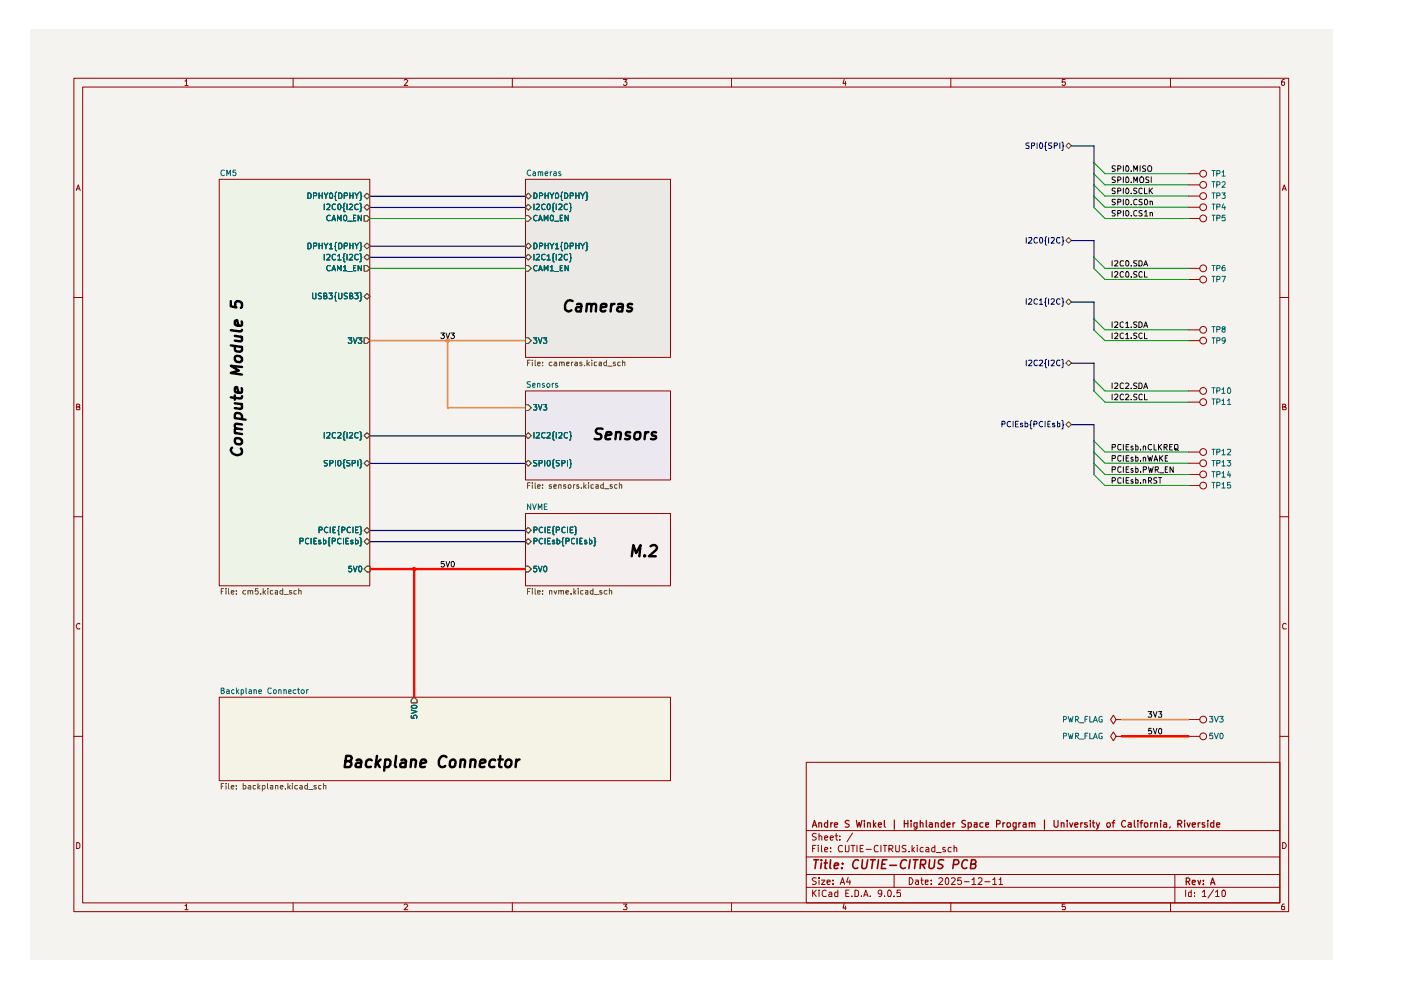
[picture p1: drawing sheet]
<svg xmlns="http://www.w3.org/2000/svg" width="297mm" height="210mm" viewBox="0 0 297 210" stroke-linecap="round" stroke-linejoin="round" font-family="sans-serif">
<path d="M6.3 6.4h276.2v197.1h-276.2z" fill="#f5f3ef"/>
<g fill="none" stroke="#910000" stroke-width=".21">
<path d="M15.7 16.6h257.5v176.7h-257.5zM17.5 18.5h253.9v172.9h-253.9zM39.2 17.2h.2l.1-.4v1.3M39.2 18.1h.7M62.1 16.6v1.9M85.7 17l.2-.2h.3l.2 .3-.7 1h.7M108.6 16.6v1.9M132.2 16.8h.7l-.4 .6 .4 .1v.4l-.2 .2h-.4l-.1-.2M155.1 16.6v1.9M179 16.8l-.3 .9h.7M179.2 17.3v.8M201.6 16.6v1.9"/>
<path d="M225.8 16.8h-.6v.6h.6l.1 .1-.1 .5-.4 .1-.2-.2M248.2 16.6v1.9M272.3 16.8h-.3a.93 .93 0 0 0-.2 1.2h.5l.1-.5-.1-.1h-.5l-.1 .1M16.2 40.4l.4-1.2 .4 1.2M16.3 40h.5M271.9 40.4l.4-1.2 .4 1.2M272 40h.6M15.7 63.1h1.8M271.4 63.1h1.8M16.3 86.3h.4l.2-.3-.1-.2-.5-.1v1.2h.5l.1-.5-.2-.1M271.9 86.3l.6-.1v-.4l-.6-.1v1.2h.6l.2-.4-.3-.2M15.7 109.6h1.8"/>
<path d="M271.4 109.6h1.8M16.9 132.3l-.1-.1a.66 .66 0 0 0-.6 .4 .66 .66 0 0 0 .2 .7h.5M272.7 132.3l-.4-.1-.4 .3v.6l.2 .2h.6M15.7 156.1h1.8M271.4 156.1h1.8M16.3 178.6h.3l.3 .4v.6l-.3 .3h-.3zM170.9 161.6h100.5v29.8h-100.5zM170.9 176.1h100.5M172.3 179.9h.4M173 179.2h-.7v1.4M173.1 176.8l-.6-.1-.3 .3 .1 .3 .7 .2 .1 .2a.51 .51 0 0 1-.4 .4 .51 .51 0 0 1-.5 0M173.5 179.2v.1"/>
<path d="M173.5 179.7v.9M173.7 177.3l.3-.1 .2 .2v.7M173.7 176.7v1.4M174.2 179.2v1.2l.1 .2M174.8 177.6l.7-.1-.1-.2-.4-.1-.2 .2 .1 .7h.5M176 177.6l.7-.1-.1-.2-.4-.1-.2 .2 .1 .7h.5M176.1 179.7v.2M177 177.2h.6M177.3 176.7v1.2l.3 .2M178.1 178v.1M178.1 177.3v.1M178.6 179.3a.64 .64 0 0 0-.8 .1 .64 .64 0 0 0 0 .9l.2 .3 .6-.1"/>
<path d="M179.2 179.2l.1 1.4h.5l.2-.3v-1.1M180.4 179.2h.9M180.8 176.6l-1.2 1.9M180.8 179.2v1.4M181.7 179.2v1.4M182.4 179.9h.5M183 179.2h-.6v1.4h.6M186.2 179.3l-.4-.1-.4 .2-.1 .4 .1 .6 .2 .2 .6-.1M186.8 179.2v1.4M187.3 179.2h.7M187.6 179.2v1.4M189.9 179.2l.1 1.4 .7-.1v-1.3"/>
<path d="M192.1 179.3h-.8v.4l.6 .3 .2 .3-.2 .3h-.6M193.4 179.2v1.4M193.9 179.7l-.5 .6M194.5 179.2v.1M194.5 179.7v.9M195.7 179.7h-.4a.59 .59 0 0 0-.1 .9h.5M196.3 179.7h.5l.1 .2v.7h-.6v-.3l.6-.3M198.2 179.2v1.4l-.6-.1a.6 .6 0 0 1 .2-.8h.4M200.4 179.7h-.5v.4l.6 .2-.1 .3h-.5M201.7 179.7h-.4l-.3 .3 .1 .6h.6M202.3 179.8l.1-.1h.4l.1 .9M202.3 179.2v1.4"/>
<path d="M271.9 178.6a.65 .65 0 0 1 .8 .7 .65 .65 0 0 1-.8 .6zM39.2 192h.2l.1-.3v1.2M39.2 192.9h.7M62.1 191.4v1.9M85.7 191.9l.2-.2h.3l.2 .2-.7 1h.7M108.6 191.4v1.9M132.2 191.7h.7l-.4 .5 .4 .2v.3l-.1 .2-.6-.1M155.1 191.4v1.9M170.9 188.1h100.5M170.9 185.4h100.5M170.9 181.7h100.5M172.3 188.7v1.4"/>
<path d="M172.5 189.3l.6 .8M173.1 186.2l-.6-.1-.3 .3 .3 .4 .6 .3a.51 .51 0 0 1-.4 .4 .51 .51 0 0 1-.5 0M173.1 188.7l-.8 .8M173.7 188.7v.2M173.7 186.1v.2M173.7 186.6v.9M173.7 189.1v1M174.2 186.6h.7l-.7 .9h.7M174.8 180.2l.7-.2-.1-.3h-.4l-.2 .2 .1 .7h.5M175.2 188.9l-.4-.2-.5 .4 .1 .8 .2 .2 .6-.1M175.3 187l.7-.1-.1-.3h-.5l-.1 .2 .1 .7h.5M175.8 189.2l.4-.1 .2 .3v.7h-.6l-.1-.4 .7-.2"/>
<path d="M176.1 180.5v.1M176.6 187.4v.1M176.6 186.6v.2M177.6 188.7v1.4h-.6v-.9h.6M178.1 187.5l.5-1.4 .5 1.4M178.3 187.1h.6M179 191.6l-.3 .9h.7M179.2 192.1v.8M179.3 189.4h.5M179.8 186l-.3 1h.8M180 188.7h-.7v1.4h.7M180.2 186.6v.9"/>
<path d="M180.6 190v.1M181.3 188.7h.3l.4 .4v.6l-.2 .4h-.5zM182.6 190v.1M183.1 190.1l.5-1.4 .5 1.4M183.2 189.7h.7M183.6 180.1h1.1M184.5 190v.1M186.9 189.3v.2l-.5 .1-.2-.3v-.3l.2-.3 .5 .2v.8l-.2 .4h-.3M187.5 190v.1M188.2 189l.3-.3a.78 .78 0 0 1 .6 .6 .78 .78 0 0 1-.3 .8l-.5-.1zM188.5 180h.6a.45 .45 0 0 0 .1-.7l-.7-.1v1.4M188.8 180l.5 .6"/>
<path d="M189.6 190v.1M189.6 185.4v2.7M190.9 188.7h-.7v.7l.1-.2 .5 .1 .1 .7h-.7M192.7 180.5v.1M192.8 186.1a.72 .72 0 0 1 .8 .7 .72 .72 0 0 1-.8 .7zM193.5 180.1l.4 .5M194.1 186.6h.5l.1 .9M194.7 186.9h-.4l-.2 .3 .2 .3h.4M195.2 186.6h.5M195.4 186.1v1.2l.3 .2M196.2 187l.6-.1v-.3h-.6v.9h.6M197.4 187.4v.1"/>
<path d="M197.4 186.6v.2M198.5 180.8h1.1M199.1 186.3v-.1a.47 .47 0 0 1 .8 .3l-.9 1h.9M200.5 186.3l.2-.2a.8 .8 0 0 1 .5 .7 .8 .8 0 0 1-.5 .7l-.2-.1-.1-.5zM201.6 191.4v1.9M201.8 186.3l.1-.2h.4l.2 .4-.8 1h.8M203.8 186.1h-.7l-.1 .7 .3-.2 .4 .1 .2 .6a.52 .52 0 0 1-.9 .1M204.5 186.9h1M206.1 186.5l.4-.4v1.4M206.1 187.5h.8M207.4 186.3l.2-.2 .5 .1 .1 .5-.9 .8h.9M208.8 186.9h1.1"/>
<path d="M210.5 186.5l.4-.4v1.4M210.5 187.5h.7M211.8 186.5l.4-.4v1.4M211.8 187.5h.8M225.8 191.7h-.6v.6l.6-.1 .1 .2-.1 .5-.6-.1M248.2 191.4v1.9M249.1 185.4v6M251.4 188.7v1.4M252.6 188.7v1.4h-.5l-.1-.8 .2-.2 .4 .1M253.2 190v.1M253.2 189.2v.2M254.9 189.1l.5-.4v1.4"/>
<path d="M254.9 190.1h.8M257.3 188.6l-1.2 1.8M257.7 189.1l.4-.4v1.4M257.7 190.1h.8M259.3 188.7a.78 .78 0 0 1 .6 .6 .78 .78 0 0 1-.2 .8h-.5l-.1-.3v-.8zM272.3 191.7h-.3a.93 .93 0 0 0-.2 1.2h.5l.1-.5-.1-.2h-.5l-.1 .2"/>
</g>
<g fill="none" stroke="#910000" stroke-width=".25">
<path d="M172.3 175.4l.4-1.5 .5 1.5M172.3 175h.7M173.6 174.5h.5l.1 .9M173.6 174.5v.9M175.5 174.5h-.5l-.2 .2v.4l.2 .3 .5-.1M175.5 173.9v1.5M176.1 174.5v.9M176.6 174.5h-.3l-.2 .2M176.9 174.9l.7-.1-.1-.3h-.5l-.1 .1 .1 .7h.5M180 174l-.5-.1-.3 .3 .3 .4 .5 .2v.3a.6 .6 0 0 1-.8 .2M181.6 173.9l.2 1.5 .4-1 .2 1 .4-1.5M183.3 173.9v.2"/>
<path d="M183.3 174.5v.9M183.9 174.5h.5l.1 .9M183.9 174.5v.9M185.2 173.9v1.5M185.3 174.8l.4 .6M185.7 174.5l-.5 .5M186.2 174.9l.7-.1-.1-.3h-.5l-.1 .1 .1 .7h.5M187.5 173.9v1.2l.2 .3M189.6 173.9v1.9M191.7 173.9v1.5M191.7 174.6h.8M192.5 173.9v1.5"/>
<path d="M193.2 173.9v.2M193.2 174.5v.9M194.4 175.3h-.6v-.8h.6v1.1l-.2 .2-.4-.1M195.1 174.5h.5l.1 .9M195.1 173.9v1.5M196.4 173.9v1.4l.2 .1M197.1 174.5h.5l.1 .9M197.7 174.8h-.5l-.2 .2 .2 .4 .5-.1M198.3 174.5h.5l.1 .9M198.3 174.5v.9M200.2 174.5h-.5l-.2 .2v.4l.3 .3 .4-.1M200.2 173.9v1.5"/>
<path d="M200.8 174.9l.7-.1-.1-.3h-.5l-.1 .1 .1 .7h.5M202.1 174.5v.9M202.5 174.5h-.3l-.1 .2M204.7 174l-.5-.1-.3 .3 .3 .4 .5 .2v.4l-.3 .2-.5-.1M205.3 175.3h.6v-.8h-.6v1.3M206.5 174.5h.6v.9M207.1 174.8l-.6 .1v.4h.6M208.4 174.5h-.5l-.2 .6a.45 .45 0 0 0 .7 .2M209 174.9l.6-.1v-.3h-.6v.8h.6M211.3 174.7l.7-.1v-.5l-.2-.2h-.5v1.5M212.6 174.5v.9M213.1 174.5h-.3l-.2 .2"/>
<path d="M213.6 174.5h.6v.6a.45 .45 0 0 1-.6 .2zM215.4 175.3h-.6v-.8h.6v1.1l-.2 .2-.4-.1M216 174.5v.9M216.5 174.5h-.3l-.2 .2M217 174.5h.5l.1 .9M217.6 174.8h-.6l-.1 .2 .1 .4 .6-.1M218.2 174.5h.5l.1 .9M218.2 174.5v.9M218.8 174.6v-.1h.5l.1 .9M221.4 173.9v1.9M223.5 173.9v1.2l.2 .3h.4l.2-.3v-1.2M225 174.5h.5l.1 .9"/>
<path d="M225 174.5v.9M226.3 173.9v.2M226.3 174.5v.9M226.8 174.5l.3 .9 .4-.9M227.9 174.9l.7-.1-.1-.3h-.5l-.1 .1 .1 .7h.5M229.2 174.5v.9M229.6 174.5h-.3l-.1 .2M230.5 174.5h-.5l-.1 .1 .6 .4v.3h-.6M231.2 173.9v.2M231.2 174.5v.9M231.6 174.5h.5M231.8 173.9v1.2l.3 .3"/>
<path d="M232.5 174.5l.3 .9M233.1 174.5l-.4 1.2-.2 .1M234.7 174.5h.5l.2 .2v.4l-.2 .3h-.3l-.2-.3zM235.8 174.5h.5M236.3 173.9l-.3 .3v1.2M238.6 174.1a.55 .55 0 0 0-.7 0 .55 .55 0 0 0-.1 .7l.2 .5 .4 .1 .2-.2M239.2 174.5h.6v.9M239.8 174.8h-.4l-.3 .2 .3 .4 .4-.1M240.5 173.9v1.2l.2 .3M241.3 173.9v.2M241.3 174.5v.9M241.7 174.5h.6"/>
<path d="M242.3 173.9l-.4 .1v1.4M242.7 174.5h.5l.2 .2v.4l-.3 .3h-.2l-.3-.3zM244 174.5v.9M244.4 174.5h-.3l-.1 .2M244.8 174.5h.5l.1 .9M244.8 174.5v.9M246.1 173.9v.2M246.1 174.5v.9M246.8 174.5h.5l.1 .9M247.4 174.8h-.6l-.1 .2 .1 .4 .6-.1M248.1 175.3l-.2 .3M249.7 174.7h.6l.3-.2v-.3l-.3-.3h-.6v1.5"/>
<path d="M250.1 174.7l.5 .7M251.2 173.9v.2M251.2 174.5v.9M251.7 174.5l.3 .9 .3-.9M252.8 174.9l.6-.1v-.3h-.5l-.1 .1 .1 .7h.5M254 174.5v.9M254.5 174.5h-.3l-.2 .2M255.4 174.5h-.5v.3l.6 .3-.3 .3-.3-.1M256.1 173.9v.2M256.1 174.5v.9M257.3 174.5h-.5l-.1 .2 .1 .6h.5M257.3 173.9v1.5"/>
<path d="M257.9 174.9l.7-.1-.1-.3h-.5l-.1 .1 .1 .7h.5M251.5 186.9h.5l.3-.3v-.2l-.3-.3h-.5v1.5M251.8 186.9l.5 .7M252.8 187.1l.6-.1v-.4h-.5l-.1 .2 .1 .7h.5M254 186.6l.3 1 .3-1M255.1 187.4v.2M255.1 186.6v.2M256.7 187.6l.4-1.5 .5 1.5M256.8 187.2h.6"/>
</g>
<g fill="none" stroke="#910000" stroke-width=".34">
<path d="M172.6 182.3h1M173.1 182.3l-.3 1.8M174.2 182.3v.2M174.2 183l-.2 1.1M174.8 183h.6M175.1 182.3l-.2 1.8h.4M176.1 182.3l-.2 1.6 .3 .2M176.9 183.6l.9-.2-.1-.4h-.7l-.1 .9 .1 .2h.6M178.5 184v.1M178.6 183v.2M182 182.5l-.1-.1a.94 .94 0 0 0-1.1 .6 .94 .94 0 0 0 .6 1.1l.5-.1M182.9 182.3l-.2 1.5 .3 .3 .6-.1 .4-1.7"/>
<path d="M184.6 182.3h1M185.1 182.3l-.3 1.8M186.3 182.3l-.3 1.8M187 183.2h.6M188 182.3h-.9l-.2 1.8h.9M188.6 183.5h1.5M192.2 182.5l-.1-.1a.7 .7 0 0 0-1 .4l-.2 .3 .1 .8a.62 .62 0 0 0 .9 .1M193 182.3l-.3 1.8M193.6 182.3h1M194.1 182.3l-.2 1.8M195.2 183.3l.9-.1 .2-.2v-.5l-.3-.2h-.8l-.1 1.8M195.6 183.3l.5 .8"/>
<path d="M197.1 182.3l-.2 1.5 .2 .3a.65 .65 0 0 0 .9-.3l.2-1.5M200.1 182.4l-.7-.1-.3 .1-.1 .3v.3l.7 .4 .2 .4a.79 .79 0 0 1-1.1 .3M202.2 183.3h.7l.4-.3a.52 .52 0 0 0-.4-.7h-.6l-.3 1.8M205.1 182.5v-.1a.94 .94 0 0 0-1.1 .6 .94 .94 0 0 0 .5 1.1l.5-.1M205.9 183.2l.8-.1 .2-.2-.1-.4-.2-.2h-.6l-.3 1.8h.8l.3-.1 .1-.4-.4-.4"/>
</g>
<path d="M111.4 71.6h.6l.6 .6-.6 .6h-.6z" fill="#f5f3ef"/>
<path d="M111.4 71.6h.6l.6 .6-.6 .6h-.6z" fill="none" stroke="#765500" stroke-width=".21"/>
<path d="M113.1 71.6h.7l-.3 .5h.3v.5l-.2 .2h-.3l-.2-.2M114.1 71.6l.5 1.2 .3-1.2M115.2 71.6h.7l-.3 .5h.3v.5l-.2 .2h-.3l-.2-.2" fill="none" stroke="#006665" stroke-width=".21"/>
<path d="M111.4 45.7h.6l.6 .6-.6 .6h-.6z" fill="#f5f3ef"/>
<path d="M111.4 45.7h.6l.6 .6-.6 .6h-.6z" fill="none" stroke="#765500" stroke-width=".21"/>
<path d="M113.9 45.7a.55 .55 0 0 0-.8 .5 .55 .55 0 0 0 .8 .5M114.2 46.8l.4-1.2 .4 1.2M114.3 46.5h.6M115.4 46.8v-1.2l.3 .9 .5-.9v1.2M116.8 45.7l.3-.1a.78 .78 0 0 1 0 1.2l-.3-.1zM117.6 46.9h.8M118.8 46.2h.3M119.3 45.6h-.5v1.2h.5M120.5 45.6v1.2l-.7-1.2v1.2" fill="none" stroke="#006665" stroke-width=".21"/>
<path d="M111.4 56.3h.6l.6 .6-.6 .6h-.6z" fill="#f5f3ef"/>
<path d="M111.4 56.3h.6l.6 .6-.6 .6h-.6z" fill="none" stroke="#765500" stroke-width=".21"/>
<path d="M113.9 56.4l-.5-.1-.3 .4 .3 .7 .5-.1M114.2 57.4l.4-1.1 .4 1.1M114.3 57.1h.6M115.4 57.4v-1.1l.3 .8 .5-.8v1.1M116.7 56.6l.3-.3v1.1M116.7 57.4h.6M117.6 57.6h.8M118.8 56.8h.3M119.3 56.3h-.5v1.1h.5M120.5 56.3v1.1l-.7-1.1v1.1" fill="none" stroke="#006665" stroke-width=".21"/>
<path d="M111.4 41.6l.6-.6 .6 .6-.6 .6z" fill="#f5f3ef"/>
<path d="M111.4 41.6l.6-.6 .6 .6-.6 .6z" fill="none" stroke="#765500" stroke-width=".21"/>
<g fill="none" stroke="#006665" stroke-width=".21">
<path d="M113.2 40.9l.6 .2 .1 .3-.1 .5-.3 .2h-.3zM114.4 41.5h.5l.2-.4-.3-.2h-.4v1.2M115.6 40.9v1.2M115.6 41.5h.6M116.2 40.9v1.2M116.6 40.9l.4 .6 .4-.6M117 41.5v.6M118 40.9a.62 .62 0 0 1 .5 .6 .62 .62 0 0 1-.5 .6l-.2-.3v-.7zM119.3 40.7l-.3 .2v.6l-.1 .2 .1 .1 .1 .7h.2M119.7 40.9l.6 .2 .1 .3-.1 .5-.3 .2h-.3zM120.9 41.5h.6v-.5l-.6-.1v1.2M122.1 41.5h.7"/>
<path d="M122.1 40.9v1.2M122.8 40.9v1.2M123.1 40.9l.4 .6 .5-.6M123.5 41.5v.6M124.2 40.7l.3 .2v.7l.1 .1h-.1l-.1 .8h-.2"/>
</g>
<path d="M111.4 52.2l.6-.6 .6 .6-.6 .5z" fill="#f5f3ef"/>
<path d="M111.4 52.2l.6-.6 .6 .6-.6 .5z" fill="none" stroke="#765500" stroke-width=".21"/>
<g fill="none" stroke="#006665" stroke-width=".21">
<path d="M113.2 51.6h.4a.66 .66 0 0 1 .3 .7 .66 .66 0 0 1-.7 .4zM114.4 52.2l.6-.1 .1-.4-.2-.1h-.5v1.1M115.6 51.6v1.1M115.6 52.1h.6M116.2 51.6v1.1M116.6 51.6l.4 .6 .4-.6M117 52.2v.5M117.8 51.9l.3-.3v1.1M117.8 52.7h.6M119.3 51.4h-.2l-.1 .7-.1 .1 .1 .2v.6l.3 .2M119.7 51.6h.4a.66 .66 0 0 1 .3 .7 .66 .66 0 0 1-.7 .4zM120.9 52.2l.6-.1v-.5h-.6v1.1"/>
<path d="M122.1 52.1h.7M122.1 51.6v1.1M122.8 51.6v1.1M123.1 51.6l.4 .6 .5-.6M123.5 52.2v.5M124.2 51.4h.2l.1 .8h.1l-.1 .1v.7l-.3 .2"/>
</g>
<path d="M112 43.3l.6 .6-.6 .6-.6-.6z" fill="#f5f3ef"/>
<path d="M111.4 43.9l.6-.6 .6 .6-.6 .6z" fill="none" stroke="#765500" stroke-width=".21"/>
<path d="M113.2 43.3v1.1M113.7 43.3h.4l.3 .3-.8 .8h.8M115.6 43.3h-.3a.6 .6 0 0 0-.5 .6 .6 .6 0 0 0 .5 .5h.3M116.1 43.3h.3a.78 .78 0 0 1 0 1.1h-.3zM117.5 43.1l-.2 .2v.6l-.2 .1h.2v.7l.2 .2M117.9 43.3v1.1M118.4 43.3h.7v.5l-.7 .6h.7M120.3 43.3a.45 .45 0 0 0-.7 .2v.7a.45 .45 0 0 0 .7 .2M120.7 43.1l.3 .2v.6l.2 .1h-.2v.7l-.3 .2" fill="none" stroke="#006665" stroke-width=".21"/>
<path d="M111.4 54.5l.6-.6 .6 .6-.6 .6z" fill="#f5f3ef"/>
<path d="M111.4 54.5l.6-.6 .6 .6-.6 .6z" fill="none" stroke="#765500" stroke-width=".21"/>
<path d="M113.2 53.9v1.2M113.7 54l.6-.1 .1 .4-.8 .8h.8M115.6 54l-.5-.1a.67 .67 0 0 0-.3 .7 .67 .67 0 0 0 .5 .5l.3-.2M116 54.3l.3-.4v1.2M116 55.1h.7M117.5 53.8h-.2v.8h-.2l.2 .1v.7l.2 .1M117.9 53.9v1.2M118.4 54h.7v.4l-.7 .7h.7M120.3 54l-.5-.1-.2 .3 .1 .7 .3 .2 .3-.2M120.7 53.8h.2l.1 .8h.2l-.2 .1v.7l-.3 .1" fill="none" stroke="#006665" stroke-width=".21"/>
<path d="M77.2 71.6h.6l.6 .6-.6 .6h-.6z" fill="#f5f3ef"/>
<path d="M77.2 71.6h.6l.6 .6-.6 .6h-.6z" fill="none" stroke="#765500" stroke-width=".21"/>
<path d="M73.8 71.6h.8l-.4 .5 .4 .2-.1 .4-.5 .1-.2-.2M74.9 71.6l.4 1.2 .4-1.2M75.9 71.6h.8l-.4 .5h.3v.6l-.5 .1-.2-.2" fill="none" stroke="#006665" stroke-width=".21"/>
<path d="M77.8 120.1h.6v1.1h-.6l-.6-.5z" fill="#f5f3ef"/>
<path d="M77.8 120.1h.6v1.1h-.6l-.6-.6z" fill="none" stroke="#765500" stroke-width=".21"/>
<path d="M74.5 120.1h-.5l-.1 .5h.6v.6h-.4l-.2-.1M74.9 120.1l.4 1.1 .4-1.1M76.1 120.1h.1a.59 .59 0 0 1 .6 .3 .59 .59 0 0 1-.2 .7l-.1 .1-.4-.1z" fill="none" stroke="#006665" stroke-width=".21"/>
<path d="M77.2 45.7h.6l.6 .6-.6 .6h-.6z" fill="#f5f3ef"/>
<path d="M77.2 45.7h.6l.6 .6-.6 .6h-.6z" fill="none" stroke="#765500" stroke-width=".21"/>
<path d="M70 45.7a.55 .55 0 0 0-.7 .5 .55 .55 0 0 0 .7 .5M70.4 46.8l.4-1.2 .3 1.2M70.4 46.5h.6M71.5 46.8v-1.2l.5 .9 .3-.9v1.2M73 45.7l.2-.1 .3 .3v.7l-.3 .2a.7 .7 0 0 1-.2-1.1zM73.7 46.9h1M74.9 46.2h.4M75.4 45.6h-.5v1.2h.5M76.6 45.6v1.2l-.7-1.2v1.2" fill="none" stroke="#006665" stroke-width=".21"/>
<path d="M77.2 56.3h.6l.6 .6-.6 .6h-.6z" fill="#f5f3ef"/>
<path d="M77.2 56.3h.6l.6 .6-.6 .6h-.6z" fill="none" stroke="#765500" stroke-width=".21"/>
<path d="M70 56.4l-.5-.1-.2 .4 .2 .7 .5-.1M70.4 57.4l.4-1.1 .3 1.1M70.4 57.1h.6M71.5 57.4v-1.1l.5 .8 .3-.8v1.1M72.8 56.6l.4-.3v1.1M72.8 57.4h.7M73.7 57.6h1M74.9 56.8h.4M75.4 56.3h-.5v1.1h.5M76.6 56.3v1.1l-.7-1.1v1.1" fill="none" stroke="#006665" stroke-width=".21"/>
<path d="M77.2 41.6l.6-.6 .6 .6-.6 .6z" fill="#f5f3ef"/>
<path d="M77.2 41.6l.6-.6 .6 .6-.6 .6z" fill="none" stroke="#765500" stroke-width=".21"/>
<g fill="none" stroke="#006665" stroke-width=".21">
<path d="M65.3 40.9h.3l.4 .3v.6l-.4 .3h-.3zM66.5 41.5h.6v-.4l-.1-.2h-.5v1.2M67.6 40.9v1.2M67.6 41.5h.7M68.3 40.9v1.2M68.7 40.9l.4 .6 .4-.6M69.1 41.5v.6M70.1 40.9a.62 .62 0 0 1 .5 .6 .62 .62 0 0 1-.5 .6 .78 .78 0 0 1 0-1.2zM71.4 40.7l-.3 .2v.7l-.1 .1h.1v.6l.3 .2M71.8 40.9h.3l.4 .3v.6l-.4 .3h-.3zM73 41.5h.6l.1-.4-.2-.2h-.5v1.2M74.2 41.5h.6"/>
<path d="M74.2 40.9v1.2M74.8 40.9v1.2M75.3 40.9l.3 .6 .4-.6M75.6 41.5v.6M76.3 40.7l.2 .2v.6l.2 .2-.2 .1v.7h-.2"/>
</g>
<path d="M77.2 112.4l.6-.6 .6 .6-.6 .6z" fill="#f5f3ef"/>
<path d="M77.2 112.4l.6-.6 .6 .6-.6 .6z" fill="none" stroke="#765500" stroke-width=".21"/>
<path d="M67.6 112.4h.6v-.6h-.6v1.1M69.5 111.8a.55 .55 0 0 0-.8 .6 .55 .55 0 0 0 .8 .5M70 111.8v1.1M70.6 112.4h.4M71.1 111.8h-.5v1.1h.5M72 111.6l-.2 .1v.7l-.2 .1 .2 .2v.7h.2M72.5 112.4h.5l.2-.2-.1-.4h-.6v1.1M74.3 111.8h-.2a.6 .6 0 0 0-.5 .6 .6 .6 0 0 0 .5 .5h.2M74.8 111.8v1.1M75.4 112.4h.4M75.9 111.8h-.5v1.1h.5M76.3 111.6l.2 .2v.6l.2 .1-.2 .2v.5l-.2 .2" fill="none" stroke="#006665" stroke-width=".21"/>
<path d="M77.2 52.2l.6-.6 .6 .6-.6 .5z" fill="#f5f3ef"/>
<path d="M77.2 52.2l.6-.6 .6 .6-.6 .5z" fill="none" stroke="#765500" stroke-width=".21"/>
<g fill="none" stroke="#006665" stroke-width=".21">
<path d="M65.3 51.6h.5l.2 .2v.6l-.4 .3h-.3zM66.5 52.2l.6-.1v-.5h-.6v1.1M67.6 51.6v1.1M67.6 52.1h.7M68.3 51.6v1.1M68.7 51.6l.4 .6 .4-.6M69.1 52.2v.5M69.8 51.9l.4-.3v1.1M69.8 52.7h.7M71.4 51.4l-.3 .2v.6h-.1l.1 .1v.7l.3 .2M71.8 51.6h.5l.2 .2v.6l-.4 .3h-.3zM73 52.2l.7-.1v-.5h-.7v1.1"/>
<path d="M74.2 52.1h.6M74.2 51.6v1.1M74.8 51.6v1.1M75.3 51.6l.3 .6 .4-.6M75.6 52.2v.5M76.3 51.4l.2 .2v.5l.2 .1-.2 .2v.6l-.2 .2"/>
</g>
<path d="M77.2 98.2l.6-.6 .6 .6-.6 .6z" fill="#f5f3ef"/>
<path d="M77.2 98.2l.6-.6 .6 .6-.6 .6z" fill="none" stroke="#765500" stroke-width=".21"/>
<path d="M69.4 97.6l-.7 .1v.3l.7 .5-.2 .3-.5-.1M69.9 98.2l.6-.1 .1-.3-.2-.2h-.5v1.2M71.1 97.6v1.2M71.6 97.8l.2-.2a.6 .6 0 0 1 .6 .4 .6 .6 0 0 1-.3 .7l-.2 .1-.3-.2zM73.2 97.5h-.2l-.1 .6-.2 .2 .2 .2v.6l.3 .1M74.2 97.6h-.5l-.2 .2 .2 .3 .5 .2v.3l-.2 .2-.5-.1M74.7 98.2l.6-.1v-.5h-.6v1.2M75.9 97.6v1.2M76.3 97.5h.2v.6l.2 .2-.2 .2v.6l-.2 .1" fill="none" stroke="#006665" stroke-width=".21"/>
<path d="M77.2 43.9l.6-.6 .6 .6-.6 .6z" fill="#f5f3ef"/>
<path d="M77.2 43.9l.6-.6 .6 .6-.6 .6z" fill="none" stroke="#765500" stroke-width=".21"/>
<path d="M68.7 43.3v1.1M69.3 43.3h.6v.5l-.6 .6h.6M71.1 43.3a.45 .45 0 0 0-.7 .2v.7a.45 .45 0 0 0 .7 .2M71.7 43.3h.3a.64 .64 0 0 1 .3 .6 .64 .64 0 0 1-.4 .5l-.3-.2zM73.2 43.1l-.3 .2v.6l-.2 .1 .2 .2v.5l.3 .2M73.6 43.3v1.1M74.1 43.3h.4l.3 .3-.8 .8h.8M75.9 43.3h-.2a.6 .6 0 0 0-.5 .6 .6 .6 0 0 0 .5 .5h.2M76.3 43.1l.2 .2v.6l.2 .1-.2 .2v.5l-.2 .2" fill="none" stroke="#006665" stroke-width=".21"/>
<path d="M77.2 54.5l.6-.6 .6 .6-.6 .6z" fill="#f5f3ef"/>
<path d="M77.2 54.5l.6-.6 .6 .6-.6 .6z" fill="none" stroke="#765500" stroke-width=".21"/>
<path d="M68.7 53.9v1.2M69.3 54h.6v.4l-.6 .7h.6M71.1 54l-.5-.1-.2 .3 .1 .7 .3 .2 .3-.2M71.6 54.3l.4-.4v1.2M71.6 55.1h.7M73.2 53.8h-.2l-.1 .6-.2 .2 .2 .2v.6l.3 .1M73.6 53.9v1.2M74.1 54l.6-.1 .1 .4-.8 .8h.8M75.9 54l-.5-.1a.67 .67 0 0 0-.2 .7 .67 .67 0 0 0 .5 .5l.2-.2M76.3 53.8h.2v.6l.2 .2-.2 .2v.6l-.2 .1" fill="none" stroke="#006665" stroke-width=".21"/>
<path d="M77.2 114.8l.6-.6 .6 .6-.6 .6z" fill="#f5f3ef"/>
<path d="M77.2 114.8l.6-.6 .6 .6-.6 .6z" fill="none" stroke="#765500" stroke-width=".21"/>
<g fill="none" stroke="#006665" stroke-width=".21">
<path d="M63.6 114.7h.6l.1-.5-.7-.1v1.2M65.4 114.2a.45 .45 0 0 0-.6 .2v.7a.45 .45 0 0 0 .6 .1M66 114.1v1.2M66.5 114.7h.5M67.1 114.1h-.6v1.2h.6M68 114.6h-.4v.3h.3l.2 .2-.2 .2-.3-.1M68.6 114.6h.5v.6h-.5M68.6 114.1v1.2M69.9 114h-.1v.7l-.2 .2 .2 .2v.6h.1M70.4 114.7h.6l.1-.1-.1-.4-.6-.1v1.2M72.3 114.2l-.2-.1a.6 .6 0 0 0-.6 .6 .6 .6 0 0 0 .6 .6l.2-.1M72.8 114.1v1.2"/>
<path d="M73.3 114.7h.4M73.9 114.1h-.6v1.2h.6M74.8 114.6h-.4l-.1 .1 .1 .2 .4 .1v.2h-.5M75.4 114.6h.4l.1 .1v.5h-.5M75.4 114.1v1.2M76.3 114l.2 .1v.6l.2 .2-.2 .2v.5l-.2 .1"/>
</g>
<path d="M77.2 62.8l.6-.6 .6 .6-.6 .6z" fill="#f5f3ef"/>
<path d="M77.2 62.8l.6-.6 .6 .6-.6 .6z" fill="none" stroke="#765500" stroke-width=".21"/>
<path d="M66.3 62.1v1.1l.2 .1 .5-.1v-1.1M68.2 62.2h-.6v.5l.5 .1 .1 .4-.1 .1h-.6M68.7 62.7h.6v-.4l-.2-.2h-.4v1.2h.6v-.3l-.2-.3M69.8 62.1h.6l-.3 .6h.3v.5h-.6M71.3 62l-.2 .1v.6l-.1 .2 .1 .2v.7h.2M71.8 62.1l.1 1.2h.4l.2-.1v-1.1M73.7 62.2l-.5-.1-.2 .2v.4l.7 .3-.2 .3h-.5M74.2 62.7h.5v-.5l-.5-.1v1.2h.5l.1-.3-.3-.3M75.2 62.1h.7l-.4 .6 .4 .1v.4l-.1 .1-.6-.1M76.3 62l.2 .1v.6l.2 .2-.2 .2v.6l-.2 .1" fill="none" stroke="#006665" stroke-width=".21"/>
<path d="M77.2 92.4l.6-.6 .6 .6-.6 .6z" fill="#f5f3ef"/>
<path d="M77.2 92.4l.6-.6 .6 .6-.6 .6z" fill="none" stroke="#765500" stroke-width=".21"/>
<path d="M68.7 91.7v1.2M69.3 91.8h.6v.4l-.6 .7h.6M71.1 91.8a.45 .45 0 0 0-.7 .1v.7a.45 .45 0 0 0 .7 .2M71.6 91.8l.5-.1 .2 .3-.8 .9h.8M73.2 91.5l-.3 .2v.6l-.2 .2 .2 .1 .1 .7h.2M73.6 91.7v1.2M74.1 91.8l.4-.1 .3 .3-.8 .9h.8M75.9 91.8l-.2-.1a.6 .6 0 0 0-.5 .6 .6 .6 0 0 0 .5 .6l.2-.1M76.3 91.5l.2 .2v.6l.2 .2-.2 .1v.7h-.2" fill="none" stroke="#006665" stroke-width=".21"/>
<path d="M111.4 120.1h.6l.6 .6-.6 .5h-.6z" fill="#f5f3ef"/>
<path d="M111.4 120.1h.6l.6 .5-.6 .6h-.6z" fill="none" stroke="#765500" stroke-width=".21"/>
<path d="M113.8 120.1h-.6l-.1 .5h.7v.5l-.2 .1h-.3l-.2-.1M114.1 120.1l.5 1.1 .3-1.1M115.4 120.1h.3l.2 .1v.8l-.2 .2a.71 .71 0 0 1-.3-1.1z" fill="none" stroke="#006665" stroke-width=".21"/>
<path d="M111.4 112.4l.6-.6 .6 .6-.6 .6z" fill="#f5f3ef"/>
<path d="M111.4 112.4l.6-.6 .6 .6-.6 .6z" fill="none" stroke="#765500" stroke-width=".21"/>
<path d="M113.2 112.4h.6v-.6h-.6v1.1M115.1 111.8a.55 .55 0 0 0-.8 .6 .55 .55 0 0 0 .8 .5M115.6 111.8v1.1M116.1 112.4h.4M116.7 111.8h-.6v1.1h.6M117.5 111.6l-.2 .2v.6l-.2 .1h.2v.7l.2 .2M117.9 112.4h.6l.1-.6h-.7v1.1M119.8 111.8a.45 .45 0 0 0-.7 .2v.7a.45 .45 0 0 0 .7 .2M120.3 111.8v1.1M120.9 112.4h.4M121.5 111.8h-.6v1.1h.6M121.8 111.6l.3 .2v.6l.2 .1h-.2v.7l-.3 .2" fill="none" stroke="#006665" stroke-width=".21"/>
<path d="M111.4 114.8l.6-.6 .6 .6-.6 .6z" fill="#f5f3ef"/>
<path d="M111.4 114.8l.6-.6 .6 .6-.6 .6z" fill="none" stroke="#765500" stroke-width=".21"/>
<g fill="none" stroke="#006665" stroke-width=".21">
<path d="M113.2 114.7h.6v-.5l-.6-.1v1.2M115.1 114.2a.55 .55 0 0 0-.8 .5 .55 .55 0 0 0 .8 .5M115.6 114.1v1.2M116.1 114.7h.4M116.7 114.1h-.6v1.2h.6M117.6 114.6h-.4l-.1 .1 .1 .2 .4 .1v.2h-.5M118.1 114.6h.5l.1 .5a.36 .36 0 0 1-.6 .1M118.1 114.1v1.2M119.5 114l-.2 .1v.7l-.2 .1h.2v.7l.2 .1M120 114.7h.6v-.5l-.6-.1v1.2M121.8 114.2a.45 .45 0 0 0-.6 .2v.7a.45 .45 0 0 0 .6 .1M122.3 114.1v1.2"/>
<path d="M122.9 114.7h.4M123.4 114.1h-.5v1.2h.5M124.4 114.6h-.4v.3h.3l.2 .2-.2 .2-.3-.1M125 114.6h.5v.6h-.5M125 114.1v1.2M125.9 114l.3 .1v.7l.1 .1h-.1v.7l-.3 .1"/>
</g>
<path d="M111.4 85.9h.6l.6 .5-.6 .6h-.6z" fill="#f5f3ef"/>
<path d="M111.4 85.9h.6l.6 .5-.6 .6h-.6z" fill="none" stroke="#765500" stroke-width=".21"/>
<path d="M113.1 85.8h.7l-.3 .5 .3 .1v.5h-.7M114.1 85.8l.5 1.2 .3-1.2M115.2 85.8h.7l-.3 .5 .3 .1v.5h-.7" fill="none" stroke="#006665" stroke-width=".21"/>
<path d="M111.4 98.2l.6-.6 .6 .6-.6 .6z" fill="#f5f3ef"/>
<path d="M111.4 98.2l.6-.6 .6 .6-.6 .6z" fill="none" stroke="#765500" stroke-width=".21"/>
<path d="M113.8 97.6h-.5l-.2 .2 .2 .3 .5 .2v.3l-.2 .2-.5-.1M114.3 98.2l.6-.1v-.5h-.6v1.2M115.5 97.6v1.2M116.1 97.7l.1-.1a.59 .59 0 0 1 .5 .4 .59 .59 0 0 1-.1 .6l-.2 .2-.3-.2zM117.5 97.5h-.2v.8h-.2l.2 .1v.7l.2 .1M118.6 97.6l-.7 .1v.3l.7 .5-.2 .3-.5-.1M119.1 98.2l.6-.1 .1-.3-.2-.2h-.5v1.2M120.3 97.6v1.2M120.7 97.5h.2l.1 .8h.2l-.2 .1v.7l-.3 .1" fill="none" stroke="#006665" stroke-width=".21"/>
<path d="M112 91.8l.6 .6-.6 .6-.6-.6z" fill="#f5f3ef"/>
<path d="M111.4 92.4l.6-.6 .6 .6-.6 .6z" fill="none" stroke="#765500" stroke-width=".21"/>
<path d="M113.2 91.7v1.2M113.7 91.8l.4-.1 .3 .3-.8 .9h.8M115.6 91.8l-.3-.1a.6 .6 0 0 0-.5 .6 .6 .6 0 0 0 .5 .6l.3-.1M116 91.8l.4-.1 .3 .3-.8 .9h.8M117.5 91.5l-.2 .2v.7l-.2 .1h.2v.6l.2 .2M117.9 91.7v1.2M118.4 91.8h.7v.4l-.7 .7h.7M120.3 91.8a.45 .45 0 0 0-.7 .1v.7a.45 .45 0 0 0 .7 .2M120.7 91.5l.3 .2v.7l.2 .1h-.2v.6l-.3 .2" fill="none" stroke="#006665" stroke-width=".21"/>
<path d="M87.8 147.8l.6 .6v.6h-1.2v-.6z" fill="#f5f3ef"/>
<path d="M87.8 147.8l.6 .6v.6h-1.2v-.6z" fill="none" stroke="#765500" stroke-width=".21"/>
<path d="M87.2 151.7v.5l.6 .1-.2-.2 .1-.4h.6v.6M87.2 150.5l1.2 .4-1.2 .4M87.3 149.6h1l.1 .3a.78 .78 0 0 1-1.2 0z" fill="none" stroke="#006665" stroke-width=".21"/>
<path d="M111.4 71.6h.6l.6 .6-.6 .6h-.6z" fill="#f5f3ef"/>
<path d="M111.4 71.6h.6l.6 .6-.6 .6h-.6z" fill="none" stroke="#765500" stroke-width=".21"/>
<path d="M113.1 71.6h.7l-.3 .5h.3v.5l-.2 .2h-.3l-.2-.2M114.1 71.6l.5 1.2 .3-1.2M115.2 71.6h.7l-.3 .5h.3v.5l-.2 .2h-.3l-.2-.2" fill="none" stroke="#006665" stroke-width=".21"/>
<path d="M111.4 45.7h.6l.6 .6-.6 .6h-.6z" fill="#f5f3ef"/>
<path d="M111.4 45.7h.6l.6 .6-.6 .6h-.6z" fill="none" stroke="#765500" stroke-width=".21"/>
<path d="M113.9 45.7a.55 .55 0 0 0-.8 .5 .55 .55 0 0 0 .8 .5M114.2 46.8l.4-1.2 .4 1.2M114.3 46.5h.6M115.4 46.8v-1.2l.3 .9 .5-.9v1.2M116.8 45.7l.3-.1a.78 .78 0 0 1 0 1.2l-.3-.1zM117.6 46.9h.8M118.8 46.2h.3M119.3 45.6h-.5v1.2h.5M120.5 45.6v1.2l-.7-1.2v1.2" fill="none" stroke="#006665" stroke-width=".21"/>
<path d="M111.4 56.3h.6l.6 .6-.6 .6h-.6z" fill="#f5f3ef"/>
<path d="M111.4 56.3h.6l.6 .6-.6 .6h-.6z" fill="none" stroke="#765500" stroke-width=".21"/>
<path d="M113.9 56.4l-.5-.1-.3 .4 .3 .7 .5-.1M114.2 57.4l.4-1.1 .4 1.1M114.3 57.1h.6M115.4 57.4v-1.1l.3 .8 .5-.8v1.1M116.7 56.6l.3-.3v1.1M116.7 57.4h.6M117.6 57.6h.8M118.8 56.8h.3M119.3 56.3h-.5v1.1h.5M120.5 56.3v1.1l-.7-1.1v1.1" fill="none" stroke="#006665" stroke-width=".21"/>
<path d="M111.4 41.6l.6-.6 .6 .6-.6 .6z" fill="#f5f3ef"/>
<path d="M111.4 41.6l.6-.6 .6 .6-.6 .6z" fill="none" stroke="#765500" stroke-width=".21"/>
<g fill="none" stroke="#006665" stroke-width=".21">
<path d="M113.2 40.9l.6 .2 .1 .3-.1 .5-.3 .2h-.3zM114.4 41.5h.5l.2-.4-.3-.2h-.4v1.2M115.6 40.9v1.2M115.6 41.5h.6M116.2 40.9v1.2M116.6 40.9l.4 .6 .4-.6M117 41.5v.6M118 40.9a.62 .62 0 0 1 .5 .6 .62 .62 0 0 1-.5 .6l-.2-.3v-.7zM119.3 40.7l-.3 .2v.6l-.1 .2 .1 .1 .1 .7h.2M119.7 40.9l.6 .2 .1 .3-.1 .5-.3 .2h-.3zM120.9 41.5h.6v-.5l-.6-.1v1.2M122.1 41.5h.7"/>
<path d="M122.1 40.9v1.2M122.8 40.9v1.2M123.1 40.9l.4 .6 .5-.6M123.5 41.5v.6M124.2 40.7l.3 .2v.7l.1 .1h-.1l-.1 .8h-.2"/>
</g>
<path d="M111.4 52.2l.6-.6 .6 .6-.6 .5z" fill="#f5f3ef"/>
<path d="M111.4 52.2l.6-.6 .6 .6-.6 .5z" fill="none" stroke="#765500" stroke-width=".21"/>
<g fill="none" stroke="#006665" stroke-width=".21">
<path d="M113.2 51.6h.4a.66 .66 0 0 1 .3 .7 .66 .66 0 0 1-.7 .4zM114.4 52.2l.6-.1 .1-.4-.2-.1h-.5v1.1M115.6 51.6v1.1M115.6 52.1h.6M116.2 51.6v1.1M116.6 51.6l.4 .6 .4-.6M117 52.2v.5M117.8 51.9l.3-.3v1.1M117.8 52.7h.6M119.3 51.4h-.2l-.1 .7-.1 .1 .1 .2v.6l.3 .2M119.7 51.6h.4a.66 .66 0 0 1 .3 .7 .66 .66 0 0 1-.7 .4zM120.9 52.2l.6-.1v-.5h-.6v1.1"/>
<path d="M122.1 52.1h.7M122.1 51.6v1.1M122.8 51.6v1.1M123.1 51.6l.4 .6 .5-.6M123.5 52.2v.5M124.2 51.4h.2l.1 .8h.1l-.1 .1v.7l-.3 .2"/>
</g>
<path d="M112 43.3l.6 .6-.6 .6-.6-.6z" fill="#f5f3ef"/>
<path d="M111.4 43.9l.6-.6 .6 .6-.6 .6z" fill="none" stroke="#765500" stroke-width=".21"/>
<path d="M113.2 43.3v1.1M113.7 43.3h.4l.3 .3-.8 .8h.8M115.6 43.3h-.3a.6 .6 0 0 0-.5 .6 .6 .6 0 0 0 .5 .5h.3M116.1 43.3h.3a.78 .78 0 0 1 0 1.1h-.3zM117.5 43.1l-.2 .2v.6l-.2 .1h.2v.7l.2 .2M117.9 43.3v1.1M118.4 43.3h.7v.5l-.7 .6h.7M120.3 43.3a.45 .45 0 0 0-.7 .2v.7a.45 .45 0 0 0 .7 .2M120.7 43.1l.3 .2v.6l.2 .1h-.2v.7l-.3 .2" fill="none" stroke="#006665" stroke-width=".21"/>
<path d="M111.4 54.5l.6-.6 .6 .6-.6 .6z" fill="#f5f3ef"/>
<path d="M111.4 54.5l.6-.6 .6 .6-.6 .6z" fill="none" stroke="#765500" stroke-width=".21"/>
<path d="M113.2 53.9v1.2M113.7 54l.6-.1 .1 .4-.8 .8h.8M115.6 54l-.5-.1a.67 .67 0 0 0-.3 .7 .67 .67 0 0 0 .5 .5l.3-.2M116 54.3l.3-.4v1.2M116 55.1h.7M117.5 53.8h-.2v.8h-.2l.2 .1v.7l.2 .1M117.9 53.9v1.2M118.4 54h.7v.4l-.7 .7h.7M120.3 54l-.5-.1-.2 .3 .1 .7 .3 .2 .3-.2M120.7 53.8h.2l.1 .8h.2l-.2 .1v.7l-.3 .1" fill="none" stroke="#006665" stroke-width=".21"/>
<path d="M111.4 38h30.8v37.8h-30.8z" fill="none" stroke="#910000" stroke-width=".21"/>
<path d="M77.2 71.6h.6l.6 .6-.6 .6h-.6z" fill="#f5f3ef"/>
<path d="M77.2 71.6h.6l.6 .6-.6 .6h-.6z" fill="none" stroke="#765500" stroke-width=".21"/>
<path d="M73.8 71.6h.8l-.4 .5 .4 .2-.1 .4-.5 .1-.2-.2M74.9 71.6l.4 1.2 .4-1.2M75.9 71.6h.8l-.4 .5h.3v.6l-.5 .1-.2-.2" fill="none" stroke="#006665" stroke-width=".21"/>
<path d="M77.8 120.1h.6v1.1h-.6l-.6-.5z" fill="#f5f3ef"/>
<path d="M77.8 120.1h.6v1.1h-.6l-.6-.6z" fill="none" stroke="#765500" stroke-width=".21"/>
<path d="M74.5 120.1h-.5l-.1 .5h.6v.6h-.4l-.2-.1M74.9 120.1l.4 1.1 .4-1.1M76.1 120.1h.1a.59 .59 0 0 1 .6 .3 .59 .59 0 0 1-.2 .7l-.1 .1-.4-.1z" fill="none" stroke="#006665" stroke-width=".21"/>
<path d="M77.2 45.7h.6l.6 .6-.6 .6h-.6z" fill="#f5f3ef"/>
<path d="M77.2 45.7h.6l.6 .6-.6 .6h-.6z" fill="none" stroke="#765500" stroke-width=".21"/>
<path d="M70 45.7a.55 .55 0 0 0-.7 .5 .55 .55 0 0 0 .7 .5M70.4 46.8l.4-1.2 .3 1.2M70.4 46.5h.6M71.5 46.8v-1.2l.5 .9 .3-.9v1.2M73 45.7l.2-.1 .3 .3v.7l-.3 .2a.7 .7 0 0 1-.2-1.1zM73.7 46.9h1M74.9 46.2h.4M75.4 45.6h-.5v1.2h.5M76.6 45.6v1.2l-.7-1.2v1.2" fill="none" stroke="#006665" stroke-width=".21"/>
<path d="M77.2 56.3h.6l.6 .6-.6 .6h-.6z" fill="#f5f3ef"/>
<path d="M77.2 56.3h.6l.6 .6-.6 .6h-.6z" fill="none" stroke="#765500" stroke-width=".21"/>
<path d="M70 56.4l-.5-.1-.2 .4 .2 .7 .5-.1M70.4 57.4l.4-1.1 .3 1.1M70.4 57.1h.6M71.5 57.4v-1.1l.5 .8 .3-.8v1.1M72.8 56.6l.4-.3v1.1M72.8 57.4h.7M73.7 57.6h1M74.9 56.8h.4M75.4 56.3h-.5v1.1h.5M76.6 56.3v1.1l-.7-1.1v1.1" fill="none" stroke="#006665" stroke-width=".21"/>
<path d="M77.2 41.6l.6-.6 .6 .6-.6 .6z" fill="#f5f3ef"/>
<path d="M77.2 41.6l.6-.6 .6 .6-.6 .6z" fill="none" stroke="#765500" stroke-width=".21"/>
<g fill="none" stroke="#006665" stroke-width=".21">
<path d="M65.3 40.9h.3l.4 .3v.6l-.4 .3h-.3zM66.5 41.5h.6v-.4l-.1-.2h-.5v1.2M67.6 40.9v1.2M67.6 41.5h.7M68.3 40.9v1.2M68.7 40.9l.4 .6 .4-.6M69.1 41.5v.6M70.1 40.9a.62 .62 0 0 1 .5 .6 .62 .62 0 0 1-.5 .6 .78 .78 0 0 1 0-1.2zM71.4 40.7l-.3 .2v.7l-.1 .1h.1v.6l.3 .2M71.8 40.9h.3l.4 .3v.6l-.4 .3h-.3zM73 41.5h.6l.1-.4-.2-.2h-.5v1.2M74.2 41.5h.6"/>
<path d="M74.2 40.9v1.2M74.8 40.9v1.2M75.3 40.9l.3 .6 .4-.6M75.6 41.5v.6M76.3 40.7l.2 .2v.6l.2 .2-.2 .1v.7h-.2"/>
</g>
<path d="M77.2 112.4l.6-.6 .6 .6-.6 .6z" fill="#f5f3ef"/>
<path d="M77.2 112.4l.6-.6 .6 .6-.6 .6z" fill="none" stroke="#765500" stroke-width=".21"/>
<path d="M67.6 112.4h.6v-.6h-.6v1.1M69.5 111.8a.55 .55 0 0 0-.8 .6 .55 .55 0 0 0 .8 .5M70 111.8v1.1M70.6 112.4h.4M71.1 111.8h-.5v1.1h.5M72 111.6l-.2 .1v.7l-.2 .1 .2 .2v.7h.2M72.5 112.4h.5l.2-.2-.1-.4h-.6v1.1M74.3 111.8h-.2a.6 .6 0 0 0-.5 .6 .6 .6 0 0 0 .5 .5h.2M74.8 111.8v1.1M75.4 112.4h.4M75.9 111.8h-.5v1.1h.5M76.3 111.6l.2 .2v.6l.2 .1-.2 .2v.5l-.2 .2" fill="none" stroke="#006665" stroke-width=".21"/>
<path d="M77.2 52.2l.6-.6 .6 .6-.6 .5z" fill="#f5f3ef"/>
<path d="M77.2 52.2l.6-.6 .6 .6-.6 .5z" fill="none" stroke="#765500" stroke-width=".21"/>
<g fill="none" stroke="#006665" stroke-width=".21">
<path d="M65.3 51.6h.5l.2 .2v.6l-.4 .3h-.3zM66.5 52.2l.6-.1v-.5h-.6v1.1M67.6 51.6v1.1M67.6 52.1h.7M68.3 51.6v1.1M68.7 51.6l.4 .6 .4-.6M69.1 52.2v.5M69.8 51.9l.4-.3v1.1M69.8 52.7h.7M71.4 51.4l-.3 .2v.6h-.1l.1 .1v.7l.3 .2M71.8 51.6h.5l.2 .2v.6l-.4 .3h-.3zM73 52.2l.7-.1v-.5h-.7v1.1"/>
<path d="M74.2 52.1h.6M74.2 51.6v1.1M74.8 51.6v1.1M75.3 51.6l.3 .6 .4-.6M75.6 52.2v.5M76.3 51.4l.2 .2v.5l.2 .1-.2 .2v.6l-.2 .2"/>
</g>
<path d="M77.2 98.2l.6-.6 .6 .6-.6 .6z" fill="#f5f3ef"/>
<path d="M77.2 98.2l.6-.6 .6 .6-.6 .6z" fill="none" stroke="#765500" stroke-width=".21"/>
<path d="M69.4 97.6l-.7 .1v.3l.7 .5-.2 .3-.5-.1M69.9 98.2l.6-.1 .1-.3-.2-.2h-.5v1.2M71.1 97.6v1.2M71.6 97.8l.2-.2a.6 .6 0 0 1 .6 .4 .6 .6 0 0 1-.3 .7l-.2 .1-.3-.2zM73.2 97.5h-.2l-.1 .6-.2 .2 .2 .2v.6l.3 .1M74.2 97.6h-.5l-.2 .2 .2 .3 .5 .2v.3l-.2 .2-.5-.1M74.7 98.2l.6-.1v-.5h-.6v1.2M75.9 97.6v1.2M76.3 97.5h.2v.6l.2 .2-.2 .2v.6l-.2 .1" fill="none" stroke="#006665" stroke-width=".21"/>
<path d="M77.2 43.9l.6-.6 .6 .6-.6 .6z" fill="#f5f3ef"/>
<path d="M77.2 43.9l.6-.6 .6 .6-.6 .6z" fill="none" stroke="#765500" stroke-width=".21"/>
<path d="M68.7 43.3v1.1M69.3 43.3h.6v.5l-.6 .6h.6M71.1 43.3a.45 .45 0 0 0-.7 .2v.7a.45 .45 0 0 0 .7 .2M71.7 43.3h.3a.64 .64 0 0 1 .3 .6 .64 .64 0 0 1-.4 .5l-.3-.2zM73.2 43.1l-.3 .2v.6l-.2 .1 .2 .2v.5l.3 .2M73.6 43.3v1.1M74.1 43.3h.4l.3 .3-.8 .8h.8M75.9 43.3h-.2a.6 .6 0 0 0-.5 .6 .6 .6 0 0 0 .5 .5h.2M76.3 43.1l.2 .2v.6l.2 .1-.2 .2v.5l-.2 .2" fill="none" stroke="#006665" stroke-width=".21"/>
<path d="M77.2 54.5l.6-.6 .6 .6-.6 .6z" fill="#f5f3ef"/>
<path d="M77.2 54.5l.6-.6 .6 .6-.6 .6z" fill="none" stroke="#765500" stroke-width=".21"/>
<path d="M68.7 53.9v1.2M69.3 54h.6v.4l-.6 .7h.6M71.1 54l-.5-.1-.2 .3 .1 .7 .3 .2 .3-.2M71.6 54.3l.4-.4v1.2M71.6 55.1h.7M73.2 53.8h-.2l-.1 .6-.2 .2 .2 .2v.6l.3 .1M73.6 53.9v1.2M74.1 54l.6-.1 .1 .4-.8 .8h.8M75.9 54l-.5-.1a.67 .67 0 0 0-.2 .7 .67 .67 0 0 0 .5 .5l.2-.2M76.3 53.8h.2v.6l.2 .2-.2 .2v.6l-.2 .1" fill="none" stroke="#006665" stroke-width=".21"/>
<path d="M77.2 114.8l.6-.6 .6 .6-.6 .6z" fill="#f5f3ef"/>
<path d="M77.2 114.8l.6-.6 .6 .6-.6 .6z" fill="none" stroke="#765500" stroke-width=".21"/>
<g fill="none" stroke="#006665" stroke-width=".21">
<path d="M63.6 114.7h.6l.1-.5-.7-.1v1.2M65.4 114.2a.45 .45 0 0 0-.6 .2v.7a.45 .45 0 0 0 .6 .1M66 114.1v1.2M66.5 114.7h.5M67.1 114.1h-.6v1.2h.6M68 114.6h-.4v.3h.3l.2 .2-.2 .2-.3-.1M68.6 114.6h.5v.6h-.5M68.6 114.1v1.2M69.9 114h-.1v.7l-.2 .2 .2 .2v.6h.1M70.4 114.7h.6l.1-.1-.1-.4-.6-.1v1.2M72.3 114.2l-.2-.1a.6 .6 0 0 0-.6 .6 .6 .6 0 0 0 .6 .6l.2-.1M72.8 114.1v1.2"/>
<path d="M73.3 114.7h.4M73.9 114.1h-.6v1.2h.6M74.8 114.6h-.4l-.1 .1 .1 .2 .4 .1v.2h-.5M75.4 114.6h.4l.1 .1v.5h-.5M75.4 114.1v1.2M76.3 114l.2 .1v.6l.2 .2-.2 .2v.5l-.2 .1"/>
</g>
<path d="M77.2 62.8l.6-.6 .6 .6-.6 .6z" fill="#f5f3ef"/>
<path d="M77.2 62.8l.6-.6 .6 .6-.6 .6z" fill="none" stroke="#765500" stroke-width=".21"/>
<path d="M66.3 62.1v1.1l.2 .1 .5-.1v-1.1M68.2 62.2h-.6v.5l.5 .1 .1 .4-.1 .1h-.6M68.7 62.7h.6v-.4l-.2-.2h-.4v1.2h.6v-.3l-.2-.3M69.8 62.1h.6l-.3 .6h.3v.5h-.6M71.3 62l-.2 .1v.6l-.1 .2 .1 .2v.7h.2M71.8 62.1l.1 1.2h.4l.2-.1v-1.1M73.7 62.2l-.5-.1-.2 .2v.4l.7 .3-.2 .3h-.5M74.2 62.7h.5v-.5l-.5-.1v1.2h.5l.1-.3-.3-.3M75.2 62.1h.7l-.4 .6 .4 .1v.4l-.1 .1-.6-.1M76.3 62l.2 .1v.6l.2 .2-.2 .2v.6l-.2 .1" fill="none" stroke="#006665" stroke-width=".21"/>
<path d="M77.2 92.4l.6-.6 .6 .6-.6 .6z" fill="#f5f3ef"/>
<path d="M77.2 92.4l.6-.6 .6 .6-.6 .6z" fill="none" stroke="#765500" stroke-width=".21"/>
<path d="M68.7 91.7v1.2M69.3 91.8h.6v.4l-.6 .7h.6M71.1 91.8a.45 .45 0 0 0-.7 .1v.7a.45 .45 0 0 0 .7 .2M71.6 91.8l.5-.1 .2 .3-.8 .9h.8M73.2 91.5l-.3 .2v.6l-.2 .2 .2 .1 .1 .7h.2M73.6 91.7v1.2M74.1 91.8l.4-.1 .3 .3-.8 .9h.8M75.9 91.8l-.2-.1a.6 .6 0 0 0-.5 .6 .6 .6 0 0 0 .5 .6l.2-.1M76.3 91.5l.2 .2v.6l.2 .2-.2 .1v.7h-.2" fill="none" stroke="#006665" stroke-width=".21"/>
<path d="M46.5 38h31.9v86.2h-31.9z" fill="none" stroke="#910000" stroke-width=".21"/>
<path d="M111.4 120.1h.6l.6 .6-.6 .5h-.6z" fill="#f5f3ef"/>
<path d="M111.4 120.1h.6l.6 .5-.6 .6h-.6z" fill="none" stroke="#765500" stroke-width=".21"/>
<path d="M113.8 120.1h-.6l-.1 .5h.7v.5l-.2 .1h-.3l-.2-.1M114.1 120.1l.5 1.1 .3-1.1M115.4 120.1h.3l.2 .1v.8l-.2 .2a.71 .71 0 0 1-.3-1.1z" fill="none" stroke="#006665" stroke-width=".21"/>
<path d="M111.4 112.4l.6-.6 .6 .6-.6 .6z" fill="#f5f3ef"/>
<path d="M111.4 112.4l.6-.6 .6 .6-.6 .6z" fill="none" stroke="#765500" stroke-width=".21"/>
<path d="M113.2 112.4h.6v-.6h-.6v1.1M115.1 111.8a.55 .55 0 0 0-.8 .6 .55 .55 0 0 0 .8 .5M115.6 111.8v1.1M116.1 112.4h.4M116.7 111.8h-.6v1.1h.6M117.5 111.6l-.2 .2v.6l-.2 .1h.2v.7l.2 .2M117.9 112.4h.6l.1-.6h-.7v1.1M119.8 111.8a.45 .45 0 0 0-.7 .2v.7a.45 .45 0 0 0 .7 .2M120.3 111.8v1.1M120.9 112.4h.4M121.5 111.8h-.6v1.1h.6M121.8 111.6l.3 .2v.6l.2 .1h-.2v.7l-.3 .2" fill="none" stroke="#006665" stroke-width=".21"/>
<path d="M111.4 114.8l.6-.6 .6 .6-.6 .6z" fill="#f5f3ef"/>
<path d="M111.4 114.8l.6-.6 .6 .6-.6 .6z" fill="none" stroke="#765500" stroke-width=".21"/>
<g fill="none" stroke="#006665" stroke-width=".21">
<path d="M113.2 114.7h.6v-.5l-.6-.1v1.2M115.1 114.2a.55 .55 0 0 0-.8 .5 .55 .55 0 0 0 .8 .5M115.6 114.1v1.2M116.1 114.7h.4M116.7 114.1h-.6v1.2h.6M117.6 114.6h-.4l-.1 .1 .1 .2 .4 .1v.2h-.5M118.1 114.6h.5l.1 .5a.36 .36 0 0 1-.6 .1M118.1 114.1v1.2M119.5 114l-.2 .1v.7l-.2 .1h.2v.7l.2 .1M120 114.7h.6v-.5l-.6-.1v1.2M121.8 114.2a.45 .45 0 0 0-.6 .2v.7a.45 .45 0 0 0 .6 .1M122.3 114.1v1.2"/>
<path d="M122.9 114.7h.4M123.4 114.1h-.5v1.2h.5M124.4 114.6h-.4v.3h.3l.2 .2-.2 .2-.3-.1M125 114.6h.5v.6h-.5M125 114.1v1.2M125.9 114l.3 .1v.7l.1 .1h-.1v.7l-.3 .1"/>
</g>
<path d="M111.4 108.9h30.8v15.3h-30.8z" fill="none" stroke="#910000" stroke-width=".21"/>
<path d="M111.4 85.9h.6l.6 .5-.6 .6h-.6z" fill="#f5f3ef"/>
<path d="M111.4 85.9h.6l.6 .5-.6 .6h-.6z" fill="none" stroke="#765500" stroke-width=".21"/>
<path d="M113.1 85.8h.7l-.3 .5 .3 .1v.5h-.7M114.1 85.8l.5 1.2 .3-1.2M115.2 85.8h.7l-.3 .5 .3 .1v.5h-.7" fill="none" stroke="#006665" stroke-width=".21"/>
<path d="M111.4 98.2l.6-.6 .6 .6-.6 .6z" fill="#f5f3ef"/>
<path d="M111.4 98.2l.6-.6 .6 .6-.6 .6z" fill="none" stroke="#765500" stroke-width=".21"/>
<path d="M113.8 97.6h-.5l-.2 .2 .2 .3 .5 .2v.3l-.2 .2-.5-.1M114.3 98.2l.6-.1v-.5h-.6v1.2M115.5 97.6v1.2M116.1 97.7l.1-.1a.59 .59 0 0 1 .5 .4 .59 .59 0 0 1-.1 .6l-.2 .2-.3-.2zM117.5 97.5h-.2v.8h-.2l.2 .1v.7l.2 .1M118.6 97.6l-.7 .1v.3l.7 .5-.2 .3-.5-.1M119.1 98.2l.6-.1 .1-.3-.2-.2h-.5v1.2M120.3 97.6v1.2M120.7 97.5h.2l.1 .8h.2l-.2 .1v.7l-.3 .1" fill="none" stroke="#006665" stroke-width=".21"/>
<path d="M112 91.8l.6 .6-.6 .6-.6-.6z" fill="#f5f3ef"/>
<path d="M111.4 92.4l.6-.6 .6 .6-.6 .6z" fill="none" stroke="#765500" stroke-width=".21"/>
<path d="M113.2 91.7v1.2M113.7 91.8l.4-.1 .3 .3-.8 .9h.8M115.6 91.8l-.3-.1a.6 .6 0 0 0-.5 .6 .6 .6 0 0 0 .5 .6l.3-.1M116 91.8l.4-.1 .3 .3-.8 .9h.8M117.5 91.5l-.2 .2v.7l-.2 .1h.2v.6l.2 .2M117.9 91.7v1.2M118.4 91.8h.7v.4l-.7 .7h.7M120.3 91.8a.45 .45 0 0 0-.7 .1v.7a.45 .45 0 0 0 .7 .2M120.7 91.5l.3 .2v.7l.2 .1h-.2v.6l-.3 .2" fill="none" stroke="#006665" stroke-width=".21"/>
<path d="M111.4 82.9h30.8v18.9h-30.8z" fill="none" stroke="#910000" stroke-width=".21"/>
<path d="M87.8 147.8l.6 .6v.6h-1.2v-.6z" fill="#f5f3ef"/>
<path d="M87.8 147.8l.6 .6v.6h-1.2v-.6z" fill="none" stroke="#765500" stroke-width=".21"/>
<path d="M87.2 151.7v.5l.6 .1-.2-.2 .1-.4h.6v.6M87.2 150.5l1.2 .4-1.2 .4M87.3 149.6h1l.1 .3a.78 .78 0 0 1-1.2 0z" fill="none" stroke="#006665" stroke-width=".21"/>
<path d="M46.5 147.8h95.7v17.7h-95.7z" fill="none" stroke="#910000" stroke-width=".21"/>
<path d="M226 30.9l.6-.6 .6 .6-.6 .6z" fill="#f5f3ef"/>
<path d="M226 30.9l.6-.6 .6 .6-.6 .6z" fill="none" stroke="#765500" stroke-width=".21"/>
<path d="M218.2 30.3h-.5l-.2 .2 .2 .3 .5 .2v.3l-.2 .2-.5-.1M218.7 30.9l.6-.1v-.5h-.6v1.2M219.9 30.3v1.2M220.5 30.4l.1-.1a.59 .59 0 0 1 .5 .4 .59 .59 0 0 1-.1 .6l-.2 .2-.3-.2zM221.9 30.1h-.2v.9h-.2l.2 .1v.6l.2 .2M223 30.3l-.7 .1v.3l.7 .5-.2 .3-.5-.1M223.5 30.9l.6-.1 .1-.3-.2-.2h-.5v1.2M224.7 30.3v1.2M225.1 30.1h.2l.1 .9h.2l-.2 .1v.6l-.3 .2" fill="none" stroke="#00008a" stroke-width=".21"/>
<path d="M236.5 40l-.5-.1-.2 .1v.4l.4 .1 .3 .2-.3 .4-.4-.1M238.2 39.9v1.2M241 40l-.5-.1-.1 .1v.4l.4 .1 .2 .2-.2 .4-.4-.1M242.7 39.9v1.2h.5M243.7 39.9v1.2M244.3 39.9l-.6 .7M237 40.5h.5l.2-.4-.3-.2h-.4v1.2M238.7 40.1l.2-.2a.62 .62 0 0 1 .5 .6 .62 .62 0 0 1-.5 .6l-.2-.3zM239.9 41v.1M242.1 40l-.1-.1-.4 .1-.1 .8a.45 .45 0 0 0 .6 .2M243.8 40.4l.5 .7" fill="none" stroke="#0f0f0f" stroke-width=".21"/>
<path d="M226 64l.6-.6 .6 .6-.6 .6z" fill="#f5f3ef"/>
<path d="M226 64l.6-.6 .6 .6-.6 .6z" fill="none" stroke="#765500" stroke-width=".21"/>
<path d="M217.6 63.3v1.2M218.1 63.5l.4-.2 .3 .4-.8 .8h.8M220 63.5l-.3-.2a.6 .6 0 0 0-.5 .6 .6 .6 0 0 0 .5 .6l.3-.1M220.4 63.7l.3-.4v1.2M220.4 64.5h.7M221.9 63.2l-.2 .1v.7l-.2 .1h.2v.8h.2M222.3 63.3v1.2M222.8 63.5l.2-.2h.4l.1 .2v.3l-.7 .7h.7M224.7 63.5l-.2-.2-.4 .2-.1 .8a.45 .45 0 0 0 .7 .1M225.1 63.2l.3 .1v.7l.2 .1h-.2v.7l-.3 .1" fill="none" stroke="#00008a" stroke-width=".21"/>
<path d="M226.6 50.4l.6 .6-.6 .6-.6-.6z" fill="#f5f3ef"/>
<path d="M226 51l.6-.6 .6 .6-.6 .6z" fill="none" stroke="#765500" stroke-width=".21"/>
<path d="M217.6 50.4v1.2M218.1 50.5l.6-.1 .1 .3-.8 .9h.8M220 50.5l-.5-.1a.67 .67 0 0 0-.3 .7 .67 .67 0 0 0 .5 .5l.3-.2M220.5 50.5l.1-.1a.59 .59 0 0 1 .5 .3 .59 .59 0 0 1-.1 .7l-.2 .2-.3-.2zM221.9 50.2h-.2v.9h-.2h.2v.7l.2 .2M222.3 50.4v1.2M222.8 50.5h.7v.4l-.7 .7h.7M224.7 50.5l-.5-.1-.2 .2 .1 .8 .3 .2 .3-.2M225.1 50.2h.2l.1 .9h.2h-.2v.7l-.3 .2" fill="none" stroke="#00008a" stroke-width=".21"/>
<g fill="none" stroke="#0f0f0f" stroke-width=".21">
<path d="M236.5 35.2l-.5-.1-.2 .2v.3l.7 .4-.2 .3h-.5M236.5 37.6l-.5-.1-.2 .2v.3l.7 .4-.2 .3h-.5M237 35.8h.4l.3-.4-.3-.3h-.4v1.2M237 38.2h.4l.3-.4-.3-.3h-.4v1.2M238.2 35.1v1.2M238.2 37.5v1.2M238.7 35.4l.2-.3a.71 .71 0 0 1 .3 1.2h-.4l-.1-.1zM238.9 37.5a.71 .71 0 0 1 .3 1.2h-.4l-.1-.2v-.7zM239.9 36.2v.1M239.9 38.6v.1M240.4 36.3v-1.2l.4 .9 .3-.9v1.2M240.4 38.7v-1.2l.4 .9 .3-.9v1.2"/>
<path d="M241.7 37.7l.3-.2 .3 .1a.87 .87 0 0 1 0 1.1h-.5l-.2-.3zM241.7 35.1v1.2M242.9 35.2h-.6v.4l.5 .2 .1 .4-.1 .1h-.6M243.4 35.3l.3-.2 .3 .1a.87 .87 0 0 1 0 1.1h-.5l-.2-.3zM243.6 37.6h-.6v.4l.5 .2 .1 .3-.1 .2h-.6M244.1 37.5v1.2M235.8 55.3v1.1M235.8 57.6v1.2M236.3 55.4h.7v.3l-.7 .7h.7M236.3 57.7l.2-.1h.3l.2 .1v.4l-.7 .7h.7M236.5 44.7h-.7v.3l.7 .5-.3 .3-.4-.1M236.5 42.3h-.7v.4l.7 .4-.3 .3-.4-.1"/>
<path d="M237 45.2h.5l.2-.2-.1-.3-.6-.1v1.2M237 42.8h.5l.2-.1-.1-.4-.6-.1v1.2M238.2 55.4l-.5-.1-.2 .2v.6l.2 .3 .5-.1M238.2 57.7l-.4-.1-.3 .3v.6l.2 .3 .5-.1M238.2 42.2v1.2M238.2 44.6v1.2M238.7 55.5l.1-.2a.6 .6 0 0 1 .6 .4 .6 .6 0 0 1-.2 .7h-.4l-.1-.2zM238.8 44.7l.2-.1a.64 .64 0 0 1 .4 .6 .64 .64 0 0 1-.5 .6l-.2-.2zM238.8 42.3l.2-.1a.64 .64 0 0 1 .4 .7 .64 .64 0 0 1-.5 .5l-.2-.2zM238.9 57.6a.71 .71 0 0 1 .3 1.2h-.4l-.1-.2v-.8zM239.9 45.7v.1M239.9 43.3v.1"/>
<path d="M239.9 56.3v.1M239.9 58.7v.1M241 44.7a.45 .45 0 0 0-.6 .2v.7a.45 .45 0 0 0 .6 .1M241 42.3a.45 .45 0 0 0-.6 .2v.7a.45 .45 0 0 0 .6 .1M241 55.3l-.6 .1v.3l.6 .3-.1 .4h-.5M241 57.7l-.5-.1-.1 .1v.4l.6 .3-.1 .4h-.5M241.5 55.3h.5l.1 .2v.6l-.1 .3h-.5zM242.1 44.7l-.4-.1-.2 .3 .2 .3 .4 .2v.3h-.6M242.1 42.3l-.4-.1-.2 .3 .2 .3 .4 .2v.3h-.6M242.1 57.7l-.3-.1-.3 .3v.6l.1 .3 .5-.1M242.5 56.4l.4-1.1 .4 1.1M242.7 45l.3-.4v1.2"/>
<path d="M242.7 57.6v1.2h.5M242.7 45.8h.6M242.7 56h.5M242.7 42.3l.3-.1a.64 .64 0 0 1 .4 .7 .64 .64 0 0 1-.5 .5l-.2-.2zM243.8 45.1l.5-.1v.8M243.8 42.8l.5-.1v.7M243.8 42.7v.7M243.8 45v.8M235.8 68.2v1.2M235.8 70.6v1.2M236.3 68.3h.7v.4l-.7 .7h.7M236.3 70.7h.7v.4l-.7 .7h.7"/>
<path d="M238.2 68.3a.45 .45 0 0 0-.7 .2v.7a.45 .45 0 0 0 .7 .1M238.2 70.7a.45 .45 0 0 0-.7 .2l.1 .7 .2 .2 .4-.2M238.7 68.6l.3-.4v1.2M238.7 71l.3-.4v1.2M238.7 69.4h.7M238.7 71.8h.7M239.9 69.3v.1M239.9 71.6v.2M241 68.3h-.6v.4l.6 .4-.2 .3-.4-.1M241 70.7h-.6v.3l.6 .5-.2 .3-.4-.1M241.5 68.2h.3l.3 .3v.7l-.3 .2h-.3zM242.1 70.7a.45 .45 0 0 0-.6 .2l.1 .7 .2 .2 .3-.2"/>
<path d="M242.5 69.4l.4-1.2 .4 1.2M242.7 70.6v1.2h.5M242.7 69.1h.5M235.8 94.8l.7-.1v-.4l-.7-.1v1.2M235.8 99.6l.7-.1v-.4l-.7-.1v1.2M235.8 97.2l.7-.1v-.4l-.7-.1v1.2M235.8 83.6v1.2M236.3 83.7l.2-.1h.3l.2 .1v.4l-.7 .7h.7M237.7 94.3l-.5-.1-.2 .3 .1 .7 .2 .2 .4-.2M237.7 99.1l-.5-.1-.2 .2 .1 .8 .2 .2 .4-.2M237.7 96.7l-.5-.1-.2 .3 .1 .7 .2 .2 .4-.2M238.2 83.7l-.4-.1-.3 .3v.6l.2 .3 .5-.1"/>
<path d="M238.2 94.2v1.2M238.2 96.6v1.2M238.2 99v1.2M238.7 83.7l.4-.1 .3 .3-.8 .9h.8M238.8 94.7h.4M238.8 99.5h.4M238.8 97.1h.4M239.4 94.2h-.6v1.2h.6M239.4 99h-.6v1.2h.6M239.4 96.6h-.6v1.2h.6M239.9 84.7v.1M240.2 94.7l-.3-.1-.1 .2 .5 .4-.2 .2-.3-.1"/>
<path d="M240.2 99.4l-.3-.1-.1 .3 .5 .4-.2 .2-.3-.1M240.2 97l-.3-.1-.1 .3 .5 .4-.2 .2-.3-.1M240.8 94.7l.3-.1 .2 .1v.5l-.2 .2-.3-.1M240.8 99.4l.3-.1 .2 .2v.5l-.2 .2-.3-.1M240.8 97l.3-.1 .2 .2v.5l-.2 .2-.3-.1M240.8 94.2v1.2M240.8 96.6v1.2M240.8 99v1.2M241 83.7l-.5-.1-.1 .1v.4l.6 .3-.1 .4h-.5M241.8 95.2v.2M241.8 100v.2M241.8 97.6v.2"/>
<path d="M242.1 83.7l-.3-.1-.3 .3v.6l.1 .3 .5-.1M242.4 94.7l.2-.1 .3 .1v.7M242.4 99.6l.6-.1v-.5h-.6v1.2M242.4 97.1l.2-.2 .3 .2v.7M242.4 94.6v.8M242.4 96.9v.9M242.7 83.6v1.2h.5M243.3 96.6l.4 1.2 .1-.9 .3 .9 .2-1.2M243.5 99l.3 1.2 .2-.9 .2 .9 .3-1.2M244.2 94.3l-.5-.1a.67 .67 0 0 0-.3 .7 .67 .67 0 0 0 .5 .5l.3-.2M244.7 94.2v1.2h.5M244.7 97.8l.3-1.2 .4 1.2"/>
<path d="M244.8 97.5h.6M244.9 99.6l.6-.1v-.5h-.6v1.2M245.2 99.6l.4 .6M245.6 94.2v1.2M245.8 94.7l.5 .7M245.9 96.6v1.2M246 97.1l.5 .7M246.3 94.2l-.7 .7M246.5 96.6l-.6 .7M246.8 94.8l.6-.1v-.5h-.6v1.2M247.1 94.8l.4 .6M247.1 99.5h.3"/>
<path d="M247.1 97.1h.3M247.6 99h-.5v1.2h.5M247.6 96.6h-.5v1.2h.5M248 94.7h.4M248.6 94.2h-.6v1.2h.6M248.8 99v1.2l-.7-1.2v1.2M249 94.4l.2-.2h.4a.86 .86 0 0 1-.1 1.2l-.5-.2zM249.2 95.1l.7 .4M235.8 101.9h.5l.2-.1v-.4l-.2-.1h-.5v1.1M237.7 101.4l-.4-.1-.3 .3v.6l.2 .2h.5M238.2 101.3v1.1M238.8 101.9h.4"/>
<path d="M239.4 101.3h-.6v1.1h.6M240.2 101.8l-.3-.1-.1 .2 .1 .2h.3v.3h-.4M240.8 101.3v1.1h.4l.1-.6h-.5M241.8 102.4h.1M242.4 101.8l.3-.1 .2 .2v.5M242.4 101.7v.7M243.5 101.9h.4l.3-.2-.3-.4h-.4v1.1M243.8 101.9l.4 .5M245.3 101.3h-.6v.5l.5 .1 .1 .4-.1 .1h-.6M245.6 101.3h.7M245.9 100.2h.8M246 101.3v1.1"/>
<path d="M243.4 150.9h.8l-.4 .5h.3l.1 .2-.1 .5-.7-.1M244.1 154.4h-.5l-.1 .6 .2-.1h.4v.6h-.6M244.5 154.4l.4 1.2 .4-1.2M244.5 150.9l.4 1.2 .4-1.2M245.6 150.9h.7l-.3 .5 .3 .1v.5h-.7M245.8 154.5l.2-.1 .3 .3v.7l-.3 .2a.7 .7 0 0 1-.2-1.1z"/>
</g>
<g fill="none" stroke="#910000" stroke-width=".21">
<path d="M252 36.8h2.3M252 39.2h2.3M252 46.3h2.3M252 41.6h2.3M252 43.9h2.3M252 59.3h2.3M252 56.9h2.3M252 72.2h2.3M252 69.9h2.3M252 82.9h2.3M252 85.3h2.3M252 95.8h2.3"/>
<path d="M252 98.2h2.3M252 103h2.3M252 100.6h2.3M236.6 152.6l-.5-1-.6 1 .6 .9 .5-.9h1.2M236.6 156.1l-.5-.9-.6 .9 .6 1 .5-1h1.2M237.8 152.6h.1M237.8 156.1h.1M252 152.6h2.3M252 156.1h2.3"/>
<circle cx="255.1" cy="39.2" r=".72"/>
<circle cx="255.1" cy="36.8" r=".72"/>
<circle cx="255.1" cy="43.9" r=".72"/>
<circle cx="255.1" cy="41.6" r=".72"/>
<circle cx="255.1" cy="56.9" r=".72"/>
<circle cx="255.1" cy="46.3" r=".72"/>
<circle cx="255.1" cy="59.3" r=".72"/>
<circle cx="255.1" cy="72.2" r=".72"/>
<circle cx="255.1" cy="69.9" r=".72"/>
<circle cx="255.1" cy="85.3" r=".72"/>
<circle cx="255.1" cy="82.9" r=".72"/>
<circle cx="255.1" cy="95.8" r=".72"/>
<circle cx="255.1" cy="98.2" r=".72"/>
<circle cx="255.1" cy="103" r=".72"/>
<circle cx="255.1" cy="100.6" r=".72"/>
<circle cx="255.1" cy="156.1" r=".72"/>
<circle cx="255.1" cy="152.6" r=".72"/>
</g>
<path d="M226 90l.6-.6 .6 .6-.6 .6z" fill="#f5f3ef"/>
<path d="M226 90l.6-.6 .6 .6-.6 .6z" fill="none" stroke="#765500" stroke-width=".21"/>
<g fill="none" stroke="#00008a" stroke-width=".21">
<path d="M212.4 89.9h.5l.2-.2-.1-.3-.6-.1v1.2M214.3 89.4l-.3-.1a.6 .6 0 0 0-.5 .6 .6 .6 0 0 0 .5 .6l.3-.1M214.8 89.3v1.2M215.3 89.9h.4M215.9 89.3h-.6v1.2h.6M216.8 89.7h-.4l-.1 .2 .1 .2 .4 .1v.2h-.5M217.3 89.7h.5l.1 .6a.36 .36 0 0 1-.6 .1M217.3 89.3v1.2M218.8 89.2l-.3 .1v.7l-.1 .1h.1v.7l.3 .1M219.2 89.9h.6v-.5l-.6-.1v1.2M221.1 89.4a.55 .55 0 0 0-.8 .5 .55 .55 0 0 0 .8 .5M221.6 89.3v1.2"/>
<path d="M222.2 89.9h.3M222.7 89.3h-.5v1.2h.5M223.6 89.7h-.4v.4h.3l.2 .2-.2 .2-.3-.1M224.2 89.7l.5 .1v.6h-.5M224.2 89.3v1.2M225.1 89.2l.3 .1v.7l.2 .1h-.2v.7l-.3 .1"/>
</g>
<path d="M226.6 76.4l.6 .6-.6 .6-.6-.6z" fill="#f5f3ef"/>
<g fill="none" stroke="#765500" stroke-width=".21">
<path d="M111.8 77h.5M112.4 76.4h-.6v1.2M112.9 76.4v.1M112.9 76.8v.8M113.5 76.4v1.1l.1 .1M114 77.1l.6-.1-.1-.2h-.5v.2v.4l.1 .2 .4-.1M115.1 77.5v.1M115.1 76.8v.2M117 76.8h-.4l-.2 .2 .1 .5h.5M117.5 76.8h.4l.1 .8M118 77l-.5 .1-.1 .2 .2 .3 .4-.1M118.6 76.9l.4-.1 .1 .8"/>
<path d="M118.6 76.8v.8M119.1 77v-.2h.4l.1 .8M120.1 77.1l.5-.1v-.2h-.5v.7h.5M121.2 76.8v.8M121.5 76.8l-.3 .2M121.9 76.8h.4l.1 .8M122.4 77l-.5 .1-.1 .2 .2 .3 .4-.1M123.4 76.8h-.5v.3h.4l.1 .3-.1 .2-.4-.1M124 77.5v.1M124.5 76.4v1.2M124.6 77.1l.4 .5M125 76.8l-.5 .4"/>
<path d="M125.5 76.4v.1M125.5 76.8v.8M126.5 76.8l-.5 .1v.6h.5M127 76.8h.5v.8M127.5 77l-.5 .1v.4h.5M128.6 76.8h-.4l-.2 .2 .1 .5h.5M128.6 76.4v1.2M128.9 77.6h.9M130.5 76.8h-.5v.3l.5 .1v.3h-.5M131.5 76.8l-.5 .1v.6h.5M132 76.9l.5-.1v.8M132 76.4v1.2"/>
<path d="M226 77l.6-.6 .6 .6-.6 .6zM111.8 103h.5M112.4 102.4h-.6v1.1M112.9 102.4h.1M112.9 102.8v.7M113.5 102.4v1.1h.1M114 103.1l.6-.1-.1-.2h-.5v.2v.4l.1 .1h.4M115.1 103.5h.1M115.1 102.8v.2M116.9 102.8h-.4l-.1 .2 .1 .1 .4 .1v.3h-.5M117.4 103.1l.5-.1v-.2h-.5v.7h.5M118.4 102.9l.6-.1v.7"/>
<path d="M118.4 102.8v.7M120 102.8h-.5v.2v.1l.5 .1v.3h-.5M120.5 102.9l.5-.1v.7h-.5zM121.6 102.8v.7M121.9 102.8h-.2l-.1 .2M122.7 102.8h-.4v.2l.5 .4-.2 .1h-.3M123.3 103.5h.1M123.8 102.4v1.1M124 103.1l.3 .4M124.3 102.8l-.5 .4M124.8 102.4h.1M124.8 102.8v.7"/>
<path d="M125.8 102.8l-.5 .1v.6h.5M126.3 102.8h.5v.7M126.8 103l-.5 .1v.4h.5M127.9 102.8h-.4l-.2 .2 .1 .5h.5M127.9 102.4v1.1M128.2 103.6h.9M129.8 102.8h-.4v.3h.3l.2 .3-.2 .1h-.3M130.8 102.8l-.5 .1v.6h.5M131.3 102.9l.5-.1v.7M131.3 102.4v1.1M46.9 125.4h.3M47.4 124.8h-.5v1.2"/>
<path d="M47.9 124.8v.1M47.9 125.2v.8M48.4 124.8v1l.2 .2M49 125.6l.6-.1-.1-.3h-.4l-.1 .2v.4l.2 .2 .3-.1M50.1 125.9v.1M50.1 125.2v.2M52.1 125.2h-.5l-.1 .2 .1 .5h.5M52.6 125.3l.4-.1 .1 .8M52.6 125.2v.8M53.1 125.4l.1-.2h.3l.1 .8M54.7 124.8h-.5l-.1 .6 .4-.2 .3 .3-.1 .4h-.6M55.3 125.9v.1"/>
<path d="M55.8 124.8v1.2M56 125.6l.3 .4M56.3 125.2l-.5 .4M56.8 124.8v.1M56.8 125.2v.8M57.8 125.2l-.5 .1v.6h.5M58.3 125.2h.5v.8M58.8 125.5l-.5 .1v.3h.5M59.9 125.2h-.4l-.1 .2v.5h.5M59.9 124.8v1.2M60.2 126.1h.9M61.8 125.2h-.4v.4h.3l.2 .2-.2 .2-.3-.1"/>
<path d="M62.8 125.2l-.5 .1v.6h.5M63.3 125.3l.5-.1v.8M63.3 124.8v1.2M111.8 125.4h.5M112.4 124.8h-.6v1.2M112.9 124.8v.1M112.9 125.2v.8M113.5 124.8v1.1l.1 .1M114 125.6l.6-.1-.1-.3h-.5v.2v.4l.1 .2 .4-.1M115.1 125.9v.1M115.1 125.2v.2M116.5 125.3l.4-.1 .1 .8"/>
<path d="M116.5 125.2v.8M117.4 125.2l.4 .8 .2-.8M118.4 125.3l.6-.1v.8M118.4 125.2v.8M119 125.4v-.2h.5v.8M120 125.6l.6-.1-.1-.3h-.4l-.1 .2v.4l.1 .2 .4-.1M121.1 125.9v.1M121.7 124.8v1.2M121.8 125.6l.3 .4M122.1 125.2l-.4 .4M122.6 124.8v.1M122.6 125.2v.8"/>
<path d="M123.6 125.2l-.5 .1v.6h.5M124.1 125.2h.5v.8M124.6 125.5l-.5 .1v.3h.5M125.7 125.2h-.4l-.2 .2 .1 .5h.5M125.7 124.8v1.2M126 126.1h.9M127.6 125.2h-.4v.4h.3l.2 .2-.2 .2-.3-.1M128.7 125.2h-.5l-.1 .5a.36 .36 0 0 0 .6 .2M129.2 125.3l.4-.1 .1 .8M129.2 124.8v1.2M46.9 166.7h.3M47.4 166.1h-.5v1.2"/>
<path d="M47.9 166.1v.1M47.9 166.5v.8M48.4 166.1v1l.2 .2M49 166.9l.6-.1-.1-.3h-.4l-.1 .2v.4l.2 .2 .3-.1M50.1 167.2v.1M50.1 166.5v.2M51.6 166.5h.4l.2 .2-.1 .5h-.5M51.6 166.1v1.2M52.7 166.5h.4l.1 .8M53.2 166.8l-.5 .1-.1 .1 .1 .3 .5-.1M54.2 166.5l-.5 .1v.6h.5M54.7 166.1v1.2"/>
<path d="M54.8 166.9l.3 .4M55.1 166.5l-.4 .5M55.6 167.2a.36 .36 0 0 0 .6-.2l-.1-.5h-.5v1.2M56.7 166.1v1l.2 .2M57.3 166.5h.5v.8M57.8 166.8l-.5 .1v.3h.5M58.4 166.6l.4-.1 .1 .8M58.4 166.5v.8M59.4 166.9l.6-.1-.1-.3h-.4l-.1 .2v.4l.2 .2 .3-.1M60.5 167.2v.1M61 166.1v1.2M61.2 166.9l.4 .4"/>
<path d="M61.6 166.5l-.6 .5M62 166.1v.1M62 166.5v.8M63.1 166.5h-.4l-.2 .2 .1 .5h.5M63.6 166.5h.4l.1 .8M64.1 166.8l-.5 .1-.1 .1 .2 .3 .4-.1M65.2 166.5h-.5l-.1 .5a.36 .36 0 0 0 .6 .2M65.2 166.1v1.2M65.4 167.4h1M67.1 166.5h-.5l-.1 .2 .1 .2 .5 .1v.2h-.6M68.1 166.5l-.5 .1v.6h.5M68.6 166.6l.5-.1v.8"/>
<path d="M68.6 166.1v1.2"/>
</g>
<path d="M217.6 76.4v1.2M218.1 76.5l.6-.1 .1 .3-.8 .9h.8M220 76.5l-.5-.1a.67 .67 0 0 0-.3 .6 .67 .67 0 0 0 .5 .6l.3-.2M220.4 76.5l.6-.1 .1 .3-.8 .9h.8M221.9 76.2h-.2v.8h-.2l.2 .1v.7l.2 .2M222.3 76.4v1.2M222.8 76.5h.7v.4l-.7 .7h.7M224.7 76.5l-.5-.1-.2 .2 .1 .8 .3 .2 .3-.2M225.1 76.2h.2l.1 .8h.2l-.2 .1v.7l-.3 .2" fill="none" stroke="#00008a" stroke-width=".21"/>
<g fill="none" stroke="#0f0f0f" stroke-width=".21">
<path d="M93.5 70.6h.7l-.4 .4 .3 .1 .1 .4-.2 .3h-.4l-.1-.2M94.6 70.6l.3 1.2 .4-1.2M95.6 70.6h.8l-.5 .4 .4 .1 .1 .4-.3 .3h-.3l-.2-.2M235.8 81.2v1.2M236.3 81.4l.2-.2h.3l.2 .2v.3l-.7 .7h.7M238.2 81.4l-.4-.2-.3 .3v.6l.2 .3 .5-.1M238.7 81.4l.4-.2 .3 .3-.8 .9h.8M239.9 82.3v.1M241 81.3l-.5-.1-.1 .2v.3l.6 .3-.1 .4h-.5M241.5 81.2h.3l.3 .3v.6l-.1 .3h-.5zM242.5 82.4l.4-1.2 .4 1.2M242.7 82h.5"/>
<path d="M94.1 119h-.5v.5h.5l.1 .5-.2 .2-.4-.1M94.6 119l.3 1.2 .4-1.2M95.7 119.2l.1-.2a.6 .6 0 0 1 .6 .5 .6 .6 0 0 1-.2 .6l-.3 .1-.2-.2z"/>
</g>
<g fill="none" stroke="#00008a" stroke-width=".25">
<path d="M227.2 30.9h4.7v13.1M78.4 44h33.1M78.4 52.2h33.1M78.4 54.6h33.1M78.4 41.6h33.1M227.2 51h4.7v5.9M227.2 64.1h4.7v5.9M227.2 77h4.7v5.9M78.4 92.4h33.1M78.4 98.3h33.1M227.2 90h4.7v10.6M78.4 112.5h33.1"/>
<path d="M78.4 114.9h33.1"/>
</g>
<g fill="none" stroke="#090" stroke-width=".21">
<path d="M231.9 36.8l2.4 2.4h17.7M231.9 34.5l2.4 2.3h17.7M231.9 39.2l2.4 2.4h17.7M78.4 46.3h33M78.4 56.9h33M231.9 41.6l2.4 2.3h17.7M231.9 43.9l2.4 2.4h17.7M231.9 54.5l2.4 2.4h17.7M231.9 56.9l2.4 2.4h17.7M231.9 67.6l2.4 2.3h17.7M231.9 69.9l2.4 2.3h17.7M231.9 80.5l2.4 2.4h17.7"/>
<path d="M231.9 82.9l2.4 2.4h17.7M231.9 93.5l2.4 2.3h17.7M231.9 95.8l2.4 2.4h17.7M231.9 98.2l2.4 2.4h17.7M231.9 100.6l2.4 2.4h17.7"/>
</g>
<path d="M78.4 120.6h33M87.8 120.6v27.2M237.8 156.1h14.2" fill="none" stroke="#f00" stroke-width=".51"/>
<path d="M78.4 72.2h33M94.9 72.2v14.2h16.5M237.8 152.6h14.2" fill="none" stroke="#ff9300" stroke-width=".34"/>
<g fill="none" stroke="#000" stroke-width=".51">
<path d="M48.9 63.8v1.1l1.2 .3-.2-.3v-.6l.4-.5a1.03 1.03 0 0 1 1 .6v.6l-.2 .3M48.9 73.2l2.4 .4M49.8 71.2l1.5 .3M49.9 75.6l.3-.2 .7 .1a.68 .68 0 0 1 .4 .7 .68 .68 0 0 1-.4 .6l-.7-.1a.78 .78 0 0 1-.3-1.1zM49.9 73.4l-.1 .6 .2 .4 .9 .2 .4-.3-.1-.7M51.1 71.4a.58 .58 0 0 1-.1 1l-1.2-.2M51.2 68.2v.8h-1.1l-.3-.3 .1-.7 .4-.1 .2 1.2M51.3 77.8l-2.4-.2 1.7 1-1.7 .5 2.4 .3M51.3 69.9l-.1 .3-.2 .1-2.1-.3M121.4 63.8l-.4-.1a1.03 1.03 0 0 0-1.2 1l.1 1 .6 .3 .7-.2M122.3 64.5h.9l-.1 1.5M123.3 65l-1 .2a.52 .52 0 0 0 0 .8h.6l.3-.1"/>
<path d="M124.5 64.7a.6 .6 0 0 1 .8-.2v1.5M124.5 64.4l-.2 1.6M125.4 64.8a.55 .55 0 0 1 .5-.4 .55 .55 0 0 1 .5 .4l-.1 1.2M127.4 65.2l1.1-.2v-.5a.79 .79 0 0 0-1.1 .3v1.1l.3 .1 .7-.1M129.6 64.4l-.1 1.6M130.3 64.4l-.4 .1-.4 .4M131.1 64.5h.9l-.1 1.5M132.1 65l-1.1 .2-.2 .5 .3 .3h.6l.2-.1M134 64.5a.6 .6 0 0 0-.9 .3l.1 .3 .5 .1 .3 .3-.4 .5-.7-.1M49.2 94.9l-.1 .1a1.16 1.16 0 0 0 .3 1.3 1.16 1.16 0 0 0 1.3 .1 .78 .78 0 0 0 .6-.5 .78 .78 0 0 0-.2-.8M49.8 91.8l1.5 .2M49.8 88.6l2.3 .4"/>
<path d="M49.8 85.5l1.5 .2M49.8 83.8v1M49.9 93l.3-.1 .7 .1a.68 .68 0 0 1 .4 .6 .68 .68 0 0 1-.4 .6l-.7-.1a.78 .78 0 0 1-.3-1.1zM49.9 88.6a.73 .73 0 0 1 .3-1.1l.7 .1 .3 .4v.8M51.1 85.7a.57 .57 0 0 1 .2 .5 .57 .57 0 0 1-.3 .5l-1.2-.2M51.2 82.3v.9h-1.1a.79 .79 0 0 1-.2-1.1h.4l.2 1.1M51.3 91l-1.4-.1-.1 .5 .2 .5M51.3 90l-1.4-.1a.65 .65 0 0 0 .2 .9M51.3 84l-.1 .4-.2 .1-2.1-.3M127.8 90.9a1.05 1.05 0 0 0-1.5 .4v.1a.91 .91 0 0 0 1 .7l.2 .4a.6 .6 0 0 1-.5 .6l-.9-.1M128.4 92.4l1.2-.3-.1-.4h-.9l-.2 1.1v.2l.3 .1 .7-.1M130.6 91.8l.4-.2 .6 .1-.1 1.4"/>
<path d="M130.6 91.6l-.1 1.5M133.6 91.7a.6 .6 0 0 0-.9 .2l.1 .4 .7 .2 .1 .2-.2 .3-.2 .1-.7-.1M134.7 91.8l.3-.2 .6 .1 .2 .3-.1 .7a.68 .68 0 0 1-.6 .4 .68 .68 0 0 1-.6-.4zM136.8 91.6l-.1 1.5M137.5 91.6l-.6 .2-.1 .2M139.1 91.7a.6 .6 0 0 0-.9 .2l.1 .4 .7 .2 .1 .3a.79 .79 0 0 1-1.1 .2M133.9 117.9l.4-2.3 .6 1.7 .9-1.7-.2 2.3M136.7 117.8l.1 .1h-.1v-.1v.1M137.9 115.8a.86 .86 0 0 1 1.3 0l.1 .4-.2 .4-1.5 1.3h1.4M73.2 161.4h.8l.4-.2 .2-.5-.2-.3-1-.1-.3 2.3h1.2a.67 .67 0 0 0 .2-.7 .67 .67 0 0 0-.5-.5M75.6 161.2l.3-.2 .6 .2v1.4M76.6 161.6l-.8 .1a.64 .64 0 0 0-.4 .9h1.1"/>
<path d="M78.8 161.2a.72 .72 0 0 0-1.2 .3v.7l.1 .4h1M79.9 160.3l-.3 2.3M79.9 161.7l.6 .9M80.7 161l-1 1M81.7 161.2l.7-.2 .3 .3v.9l-.2 .2a.74 .74 0 0 1-1 .2M81.7 161l-.3 2.4M84 160.3l-.3 2 .3 .3M85.1 161.2l.2-.2 .7 .2-.1 1.4M86 161.6l-1 .3a.45 .45 0 0 0 .1 .7h.8M87.2 161.3a.57 .57 0 0 1 .5-.3 .57 .57 0 0 1 .5 .4l-.1 1.2M87.2 161l-.2 1.6M89.2 161.9l1.1-.3-.2-.6h-.5l-.3 .2-.2 1.1 .1 .3h.2h.7"/>
<path d="M94.7 160.5a.96 .96 0 0 0-1.1-.1 .96 .96 0 0 0-.6 .9v.8a.78 .78 0 0 0 .6 .5 .78 .78 0 0 0 .8-.2M95.5 161.3a.61 .61 0 0 1 .6-.3 .61 .61 0 0 1 .5 .5l-.1 .7a.62 .62 0 0 1-.6 .5 .62 .62 0 0 1-.6-.5zM97.7 161.3l.3-.3h.4l.2 .2-.1 1.4M97.7 161l-.2 1.6M99.8 161.3a.57 .57 0 0 1 .6-.3 .57 .57 0 0 1 .4 .4l-.1 1.2M99.8 161l-.1 1.6M101.8 161.9l1.1-.3v-.4l-.3-.2-.7 .2-.2 1.1 .1 .3h.2h.7M105 161.2l-.2-.2a.87 .87 0 0 0-1 .5l-.1 .7a.73 .73 0 0 0 1.1 .4M105.7 161h.9M106.1 160.3l-.3 2 .1 .3h.4M107.4 161.2a.59 .59 0 0 1 .7-.2 .59 .59 0 0 1 .4 .5l-.1 .7a.68 .68 0 0 1-.7 .5 .68 .68 0 0 1-.6-.5l.1-.7zM109.5 161l-.2 1.6"/>
<path d="M110.2 161l-.6 .3-.1 .2"/>
</g>
<g fill="none" stroke="#006665" stroke-width=".21">
<path d="M47.6 36.2l-.5-.1a.67 .67 0 0 0-.3 .6 .67 .67 0 0 0 .5 .6l.3-.2M48.1 37.3v-1.2l.3 .8 .5-.8v1.2M50 36.1h-.6v.5h.6v.6l-.5 .1-.1-.2M112.5 36.2l-.5-.1a.67 .67 0 0 0-.2 .6 .67 .67 0 0 0 .5 .6l.2-.2M113 36.5l.4-.1 .1 .2v.7M113.5 36.7h-.4l-.2 .2 .2 .4 .4-.1M114.1 36.6l.2-.2 .3 .2v.7M114.1 36.4v.9M114.6 36.6l.2-.2 .3 .1v.8M115.6 36.8l.6-.1-.2-.3-.4 .2v.5l.1 .2 .4-.1M116.7 36.4v.9M117 36.4l-.3 .3"/>
<path d="M117.4 36.5l.4-.1 .1 .2v.7M117.9 36.7h-.4l-.2 .2 .2 .4 .4-.1M118.9 36.5h-.5v.2l.4 .1 .2 .3-.2 .2-.4-.1M112.4 80.9h-.5l-.1 .2 .1 .3 .5 .2v.4l-.1 .1-.5-.1M112.9 81.7l.6-.1v-.2h-.6v.6h.6M114 81.4l.1-.1 .4 .1v.7M114 81.3v.8M115.4 81.4l-.3-.1-.1 .2 .5 .5-.2 .1-.3-.1M115.9 81.5l.4-.2 .3 .2v.4l-.4 .2-.3-.2zM117.1 81.3v.8M117.4 81.3l-.3 .2M118.2 81.4h-.4v.2l.3 .1 .2 .3-.2 .1-.3-.1"/>
<path d="M112.5 106.8v1.2l-.7-1.2v1.2M112.9 106.8l.4 1.2 .4-1.2M114.1 108v-1.2l.4 .9 .4-.9v1.2M115.4 107.4h.4M116 106.8h-.6v1.2h.6M46.9 146.4h.5v-.5h-.5v1.2h.4l.3-.5-.4-.2M48.1 146.3l.3-.1 .2 .2v.7M48.6 146.6h-.4l-.2 .1 .2 .4 .4-.1M49.6 146.3l-.3-.1-.2 .2v.5l.2 .2 .3-.1M50.1 145.9v1.2M50.3 146.6l.3 .5M50.6 146.2l-.5 .5"/>
<path d="M51.1 146.3l.4-.1 .1 .2v.5l-.1 .2-.4-.1M51.1 146.2v1.2M52.2 145.9v1l.1 .2M52.8 146.3l.4-.1 .1 .2v.7M53.3 146.6h-.4l-.2 .1 .2 .4 .4-.1M53.8 146.4l.2-.2 .4 .2v.7M53.8 146.2v.9M54.9 146.6h.6l-.2-.4-.4 .2v.5l.1 .2 .4-.1M57.5 146l-.5-.1-.2 .2 .1 .8 .2 .2 .4-.2M58 146.4l.2-.2 .3 .1v.7l-.3 .1-.2-.2zM59.1 146.4l.2-.2 .3 .2v.7M59.1 146.2v.9"/>
<path d="M60.2 146.4l.2-.2 .3 .2v.7M60.2 146.2v.9M61.2 146.6h.5v-.3h-.5v.7h.5M62.7 146.3l-.3-.1-.3 .3v.3l.3 .3 .3-.1M63.1 146.2h.4M63.2 145.9v1l.3 .2M63.8 146.5l.5-.3 .2 .3v.3l-.4 .3-.3-.3zM65 146.2v.9M65.4 146.2l-.4 .3"/>
</g>
<path d="M111.4 71.6h.6l.6 .6-.6 .6h-.6z" fill="#f5f3ef"/>
<path d="M111.4 71.6h.6l.6 .6-.6 .6h-.6z" fill="none" stroke="#765500" stroke-width=".21"/>
<path d="M113.1 71.6h.7l-.3 .5h.3v.5l-.2 .2h-.3l-.2-.2M114.1 71.6l.5 1.2 .3-1.2M115.2 71.6h.7l-.3 .5h.3v.5l-.2 .2h-.3l-.2-.2" fill="none" stroke="#006665" stroke-width=".21"/>
<path d="M111.4 45.7h.6l.6 .6-.6 .6h-.6z" fill="#f5f3ef"/>
<path d="M111.4 45.7h.6l.6 .6-.6 .6h-.6z" fill="none" stroke="#765500" stroke-width=".21"/>
<path d="M113.9 45.7a.55 .55 0 0 0-.8 .5 .55 .55 0 0 0 .8 .5M114.2 46.8l.4-1.2 .4 1.2M114.3 46.5h.6M115.4 46.8v-1.2l.3 .9 .5-.9v1.2M116.8 45.7l.3-.1a.78 .78 0 0 1 0 1.2l-.3-.1zM117.6 46.9h.8M118.8 46.2h.3M119.3 45.6h-.5v1.2h.5M120.5 45.6v1.2l-.7-1.2v1.2" fill="none" stroke="#006665" stroke-width=".21"/>
<path d="M111.4 56.3h.6l.6 .6-.6 .6h-.6z" fill="#f5f3ef"/>
<path d="M111.4 56.3h.6l.6 .6-.6 .6h-.6z" fill="none" stroke="#765500" stroke-width=".21"/>
<path d="M113.9 56.4l-.5-.1-.3 .4 .3 .7 .5-.1M114.2 57.4l.4-1.1 .4 1.1M114.3 57.1h.6M115.4 57.4v-1.1l.3 .8 .5-.8v1.1M116.7 56.6l.3-.3v1.1M116.7 57.4h.6M117.6 57.6h.8M118.8 56.8h.3M119.3 56.3h-.5v1.1h.5M120.5 56.3v1.1l-.7-1.1v1.1" fill="none" stroke="#006665" stroke-width=".21"/>
<path d="M111.4 41.6l.6-.6 .6 .6-.6 .6z" fill="#f5f3ef"/>
<path d="M111.4 41.6l.6-.6 .6 .6-.6 .6z" fill="none" stroke="#765500" stroke-width=".21"/>
<g fill="none" stroke="#006665" stroke-width=".21">
<path d="M113.2 40.9l.6 .2 .1 .3-.1 .5-.3 .2h-.3zM114.4 41.5h.5l.2-.4-.3-.2h-.4v1.2M115.6 40.9v1.2M115.6 41.5h.6M116.2 40.9v1.2M116.6 40.9l.4 .6 .4-.6M117 41.5v.6M118 40.9a.62 .62 0 0 1 .5 .6 .62 .62 0 0 1-.5 .6l-.2-.3v-.7zM119.3 40.7l-.3 .2v.6l-.1 .2 .1 .1 .1 .7h.2M119.7 40.9l.6 .2 .1 .3-.1 .5-.3 .2h-.3zM120.9 41.5h.6v-.5l-.6-.1v1.2M122.1 41.5h.7"/>
<path d="M122.1 40.9v1.2M122.8 40.9v1.2M123.1 40.9l.4 .6 .5-.6M123.5 41.5v.6M124.2 40.7l.3 .2v.7l.1 .1h-.1l-.1 .8h-.2"/>
</g>
<path d="M111.4 52.2l.6-.6 .6 .6-.6 .5z" fill="#f5f3ef"/>
<path d="M111.4 52.2l.6-.6 .6 .6-.6 .5z" fill="none" stroke="#765500" stroke-width=".21"/>
<g fill="none" stroke="#006665" stroke-width=".21">
<path d="M113.2 51.6h.4a.66 .66 0 0 1 .3 .7 .66 .66 0 0 1-.7 .4zM114.4 52.2l.6-.1 .1-.4-.2-.1h-.5v1.1M115.6 51.6v1.1M115.6 52.1h.6M116.2 51.6v1.1M116.6 51.6l.4 .6 .4-.6M117 52.2v.5M117.8 51.9l.3-.3v1.1M117.8 52.7h.6M119.3 51.4h-.2l-.1 .7-.1 .1 .1 .2v.6l.3 .2M119.7 51.6h.4a.66 .66 0 0 1 .3 .7 .66 .66 0 0 1-.7 .4zM120.9 52.2l.6-.1v-.5h-.6v1.1"/>
<path d="M122.1 52.1h.7M122.1 51.6v1.1M122.8 51.6v1.1M123.1 51.6l.4 .6 .5-.6M123.5 52.2v.5M124.2 51.4h.2l.1 .8h.1l-.1 .1v.7l-.3 .2"/>
</g>
<path d="M112 43.3l.6 .6-.6 .6-.6-.6z" fill="#f5f3ef"/>
<path d="M111.4 43.9l.6-.6 .6 .6-.6 .6z" fill="none" stroke="#765500" stroke-width=".21"/>
<path d="M113.2 43.3v1.1M113.7 43.3h.4l.3 .3-.8 .8h.8M115.6 43.3h-.3a.6 .6 0 0 0-.5 .6 .6 .6 0 0 0 .5 .5h.3M116.1 43.3h.3a.78 .78 0 0 1 0 1.1h-.3zM117.5 43.1l-.2 .2v.6l-.2 .1h.2v.7l.2 .2M117.9 43.3v1.1M118.4 43.3h.7v.5l-.7 .6h.7M120.3 43.3a.45 .45 0 0 0-.7 .2v.7a.45 .45 0 0 0 .7 .2M120.7 43.1l.3 .2v.6l.2 .1h-.2v.7l-.3 .2" fill="none" stroke="#006665" stroke-width=".21"/>
<path d="M111.4 54.5l.6-.6 .6 .6-.6 .6z" fill="#f5f3ef"/>
<path d="M111.4 54.5l.6-.6 .6 .6-.6 .6z" fill="none" stroke="#765500" stroke-width=".21"/>
<path d="M113.2 53.9v1.2M113.7 54l.6-.1 .1 .4-.8 .8h.8M115.6 54l-.5-.1a.67 .67 0 0 0-.3 .7 .67 .67 0 0 0 .5 .5l.3-.2M116 54.3l.3-.4v1.2M116 55.1h.7M117.5 53.8h-.2v.8h-.2l.2 .1v.7l.2 .1M117.9 53.9v1.2M118.4 54h.7v.4l-.7 .7h.7M120.3 54l-.5-.1-.2 .3 .1 .7 .3 .2 .3-.2M120.7 53.8h.2l.1 .8h.2l-.2 .1v.7l-.3 .1" fill="none" stroke="#006665" stroke-width=".21"/>
<path d="M77.2 71.6h.6l.6 .6-.6 .6h-.6z" fill="#f5f3ef"/>
<path d="M77.2 71.6h.6l.6 .6-.6 .6h-.6z" fill="none" stroke="#765500" stroke-width=".21"/>
<path d="M73.8 71.6h.8l-.4 .5 .4 .2-.1 .4-.5 .1-.2-.2M74.9 71.6l.4 1.2 .4-1.2M75.9 71.6h.8l-.4 .5h.3v.6l-.5 .1-.2-.2" fill="none" stroke="#006665" stroke-width=".21"/>
<path d="M77.8 120.1h.6v1.1h-.6l-.6-.5z" fill="#f5f3ef"/>
<path d="M77.8 120.1h.6v1.1h-.6l-.6-.6z" fill="none" stroke="#765500" stroke-width=".21"/>
<path d="M74.5 120.1h-.5l-.1 .5h.6v.6h-.4l-.2-.1M74.9 120.1l.4 1.1 .4-1.1M76.1 120.1h.1a.59 .59 0 0 1 .6 .3 .59 .59 0 0 1-.2 .7l-.1 .1-.4-.1z" fill="none" stroke="#006665" stroke-width=".21"/>
<path d="M77.2 45.7h.6l.6 .6-.6 .6h-.6z" fill="#f5f3ef"/>
<path d="M77.2 45.7h.6l.6 .6-.6 .6h-.6z" fill="none" stroke="#765500" stroke-width=".21"/>
<path d="M70 45.7a.55 .55 0 0 0-.7 .5 .55 .55 0 0 0 .7 .5M70.4 46.8l.4-1.2 .3 1.2M70.4 46.5h.6M71.5 46.8v-1.2l.5 .9 .3-.9v1.2M73 45.7l.2-.1 .3 .3v.7l-.3 .2a.7 .7 0 0 1-.2-1.1zM73.7 46.9h1M74.9 46.2h.4M75.4 45.6h-.5v1.2h.5M76.6 45.6v1.2l-.7-1.2v1.2" fill="none" stroke="#006665" stroke-width=".21"/>
<path d="M77.2 56.3h.6l.6 .6-.6 .6h-.6z" fill="#f5f3ef"/>
<path d="M77.2 56.3h.6l.6 .6-.6 .6h-.6z" fill="none" stroke="#765500" stroke-width=".21"/>
<path d="M70 56.4l-.5-.1-.2 .4 .2 .7 .5-.1M70.4 57.4l.4-1.1 .3 1.1M70.4 57.1h.6M71.5 57.4v-1.1l.5 .8 .3-.8v1.1M72.8 56.6l.4-.3v1.1M72.8 57.4h.7M73.7 57.6h1M74.9 56.8h.4M75.4 56.3h-.5v1.1h.5M76.6 56.3v1.1l-.7-1.1v1.1" fill="none" stroke="#006665" stroke-width=".21"/>
<path d="M77.2 41.6l.6-.6 .6 .6-.6 .6z" fill="#f5f3ef"/>
<path d="M77.2 41.6l.6-.6 .6 .6-.6 .6z" fill="none" stroke="#765500" stroke-width=".21"/>
<g fill="none" stroke="#006665" stroke-width=".21">
<path d="M65.3 40.9h.3l.4 .3v.6l-.4 .3h-.3zM66.5 41.5h.6v-.4l-.1-.2h-.5v1.2M67.6 40.9v1.2M67.6 41.5h.7M68.3 40.9v1.2M68.7 40.9l.4 .6 .4-.6M69.1 41.5v.6M70.1 40.9a.62 .62 0 0 1 .5 .6 .62 .62 0 0 1-.5 .6 .78 .78 0 0 1 0-1.2zM71.4 40.7l-.3 .2v.7l-.1 .1h.1v.6l.3 .2M71.8 40.9h.3l.4 .3v.6l-.4 .3h-.3zM73 41.5h.6l.1-.4-.2-.2h-.5v1.2M74.2 41.5h.6"/>
<path d="M74.2 40.9v1.2M74.8 40.9v1.2M75.3 40.9l.3 .6 .4-.6M75.6 41.5v.6M76.3 40.7l.2 .2v.6l.2 .2-.2 .1v.7h-.2"/>
</g>
<path d="M77.2 112.4l.6-.6 .6 .6-.6 .6z" fill="#f5f3ef"/>
<path d="M77.2 112.4l.6-.6 .6 .6-.6 .6z" fill="none" stroke="#765500" stroke-width=".21"/>
<path d="M67.6 112.4h.6v-.6h-.6v1.1M69.5 111.8a.55 .55 0 0 0-.8 .6 .55 .55 0 0 0 .8 .5M70 111.8v1.1M70.6 112.4h.4M71.1 111.8h-.5v1.1h.5M72 111.6l-.2 .1v.7l-.2 .1 .2 .2v.7h.2M72.5 112.4h.5l.2-.2-.1-.4h-.6v1.1M74.3 111.8h-.2a.6 .6 0 0 0-.5 .6 .6 .6 0 0 0 .5 .5h.2M74.8 111.8v1.1M75.4 112.4h.4M75.9 111.8h-.5v1.1h.5M76.3 111.6l.2 .2v.6l.2 .1-.2 .2v.5l-.2 .2" fill="none" stroke="#006665" stroke-width=".21"/>
<path d="M77.2 52.2l.6-.6 .6 .6-.6 .5z" fill="#f5f3ef"/>
<path d="M77.2 52.2l.6-.6 .6 .6-.6 .5z" fill="none" stroke="#765500" stroke-width=".21"/>
<g fill="none" stroke="#006665" stroke-width=".21">
<path d="M65.3 51.6h.5l.2 .2v.6l-.4 .3h-.3zM66.5 52.2l.6-.1v-.5h-.6v1.1M67.6 51.6v1.1M67.6 52.1h.7M68.3 51.6v1.1M68.7 51.6l.4 .6 .4-.6M69.1 52.2v.5M69.8 51.9l.4-.3v1.1M69.8 52.7h.7M71.4 51.4l-.3 .2v.6h-.1l.1 .1v.7l.3 .2M71.8 51.6h.5l.2 .2v.6l-.4 .3h-.3zM73 52.2l.7-.1v-.5h-.7v1.1"/>
<path d="M74.2 52.1h.6M74.2 51.6v1.1M74.8 51.6v1.1M75.3 51.6l.3 .6 .4-.6M75.6 52.2v.5M76.3 51.4l.2 .2v.5l.2 .1-.2 .2v.6l-.2 .2"/>
</g>
<path d="M77.2 98.2l.6-.6 .6 .6-.6 .6z" fill="#f5f3ef"/>
<path d="M77.2 98.2l.6-.6 .6 .6-.6 .6z" fill="none" stroke="#765500" stroke-width=".21"/>
<path d="M69.4 97.6l-.7 .1v.3l.7 .5-.2 .3-.5-.1M69.9 98.2l.6-.1 .1-.3-.2-.2h-.5v1.2M71.1 97.6v1.2M71.6 97.8l.2-.2a.6 .6 0 0 1 .6 .4 .6 .6 0 0 1-.3 .7l-.2 .1-.3-.2zM73.2 97.5h-.2l-.1 .6-.2 .2 .2 .2v.6l.3 .1M74.2 97.6h-.5l-.2 .2 .2 .3 .5 .2v.3l-.2 .2-.5-.1M74.7 98.2l.6-.1v-.5h-.6v1.2M75.9 97.6v1.2M76.3 97.5h.2v.6l.2 .2-.2 .2v.6l-.2 .1" fill="none" stroke="#006665" stroke-width=".21"/>
<path d="M77.2 43.9l.6-.6 .6 .6-.6 .6z" fill="#f5f3ef"/>
<path d="M77.2 43.9l.6-.6 .6 .6-.6 .6z" fill="none" stroke="#765500" stroke-width=".21"/>
<path d="M68.7 43.3v1.1M69.3 43.3h.6v.5l-.6 .6h.6M71.1 43.3a.45 .45 0 0 0-.7 .2v.7a.45 .45 0 0 0 .7 .2M71.7 43.3h.3a.64 .64 0 0 1 .3 .6 .64 .64 0 0 1-.4 .5l-.3-.2zM73.2 43.1l-.3 .2v.6l-.2 .1 .2 .2v.5l.3 .2M73.6 43.3v1.1M74.1 43.3h.4l.3 .3-.8 .8h.8M75.9 43.3h-.2a.6 .6 0 0 0-.5 .6 .6 .6 0 0 0 .5 .5h.2M76.3 43.1l.2 .2v.6l.2 .1-.2 .2v.5l-.2 .2" fill="none" stroke="#006665" stroke-width=".21"/>
<path d="M77.2 54.5l.6-.6 .6 .6-.6 .6z" fill="#f5f3ef"/>
<path d="M77.2 54.5l.6-.6 .6 .6-.6 .6z" fill="none" stroke="#765500" stroke-width=".21"/>
<path d="M68.7 53.9v1.2M69.3 54h.6v.4l-.6 .7h.6M71.1 54l-.5-.1-.2 .3 .1 .7 .3 .2 .3-.2M71.6 54.3l.4-.4v1.2M71.6 55.1h.7M73.2 53.8h-.2l-.1 .6-.2 .2 .2 .2v.6l.3 .1M73.6 53.9v1.2M74.1 54l.6-.1 .1 .4-.8 .8h.8M75.9 54l-.5-.1a.67 .67 0 0 0-.2 .7 .67 .67 0 0 0 .5 .5l.2-.2M76.3 53.8h.2v.6l.2 .2-.2 .2v.6l-.2 .1" fill="none" stroke="#006665" stroke-width=".21"/>
<path d="M77.2 114.8l.6-.6 .6 .6-.6 .6z" fill="#f5f3ef"/>
<path d="M77.2 114.8l.6-.6 .6 .6-.6 .6z" fill="none" stroke="#765500" stroke-width=".21"/>
<g fill="none" stroke="#006665" stroke-width=".21">
<path d="M63.6 114.7h.6l.1-.5-.7-.1v1.2M65.4 114.2a.45 .45 0 0 0-.6 .2v.7a.45 .45 0 0 0 .6 .1M66 114.1v1.2M66.5 114.7h.5M67.1 114.1h-.6v1.2h.6M68 114.6h-.4v.3h.3l.2 .2-.2 .2-.3-.1M68.6 114.6h.5v.6h-.5M68.6 114.1v1.2M69.9 114h-.1v.7l-.2 .2 .2 .2v.6h.1M70.4 114.7h.6l.1-.1-.1-.4-.6-.1v1.2M72.3 114.2l-.2-.1a.6 .6 0 0 0-.6 .6 .6 .6 0 0 0 .6 .6l.2-.1M72.8 114.1v1.2"/>
<path d="M73.3 114.7h.4M73.9 114.1h-.6v1.2h.6M74.8 114.6h-.4l-.1 .1 .1 .2 .4 .1v.2h-.5M75.4 114.6h.4l.1 .1v.5h-.5M75.4 114.1v1.2M76.3 114l.2 .1v.6l.2 .2-.2 .2v.5l-.2 .1"/>
</g>
<path d="M77.2 62.8l.6-.6 .6 .6-.6 .6z" fill="#f5f3ef"/>
<path d="M77.2 62.8l.6-.6 .6 .6-.6 .6z" fill="none" stroke="#765500" stroke-width=".21"/>
<path d="M66.3 62.1v1.1l.2 .1 .5-.1v-1.1M68.2 62.2h-.6v.5l.5 .1 .1 .4-.1 .1h-.6M68.7 62.7h.6v-.4l-.2-.2h-.4v1.2h.6v-.3l-.2-.3M69.8 62.1h.6l-.3 .6h.3v.5h-.6M71.3 62l-.2 .1v.6l-.1 .2 .1 .2v.7h.2M71.8 62.1l.1 1.2h.4l.2-.1v-1.1M73.7 62.2l-.5-.1-.2 .2v.4l.7 .3-.2 .3h-.5M74.2 62.7h.5v-.5l-.5-.1v1.2h.5l.1-.3-.3-.3M75.2 62.1h.7l-.4 .6 .4 .1v.4l-.1 .1-.6-.1M76.3 62l.2 .1v.6l.2 .2-.2 .2v.6l-.2 .1" fill="none" stroke="#006665" stroke-width=".21"/>
<path d="M77.2 92.4l.6-.6 .6 .6-.6 .6z" fill="#f5f3ef"/>
<path d="M77.2 92.4l.6-.6 .6 .6-.6 .6z" fill="none" stroke="#765500" stroke-width=".21"/>
<path d="M68.7 91.7v1.2M69.3 91.8h.6v.4l-.6 .7h.6M71.1 91.8a.45 .45 0 0 0-.7 .1v.7a.45 .45 0 0 0 .7 .2M71.6 91.8l.5-.1 .2 .3-.8 .9h.8M73.2 91.5l-.3 .2v.6l-.2 .2 .2 .1 .1 .7h.2M73.6 91.7v1.2M74.1 91.8l.4-.1 .3 .3-.8 .9h.8M75.9 91.8l-.2-.1a.6 .6 0 0 0-.5 .6 .6 .6 0 0 0 .5 .6l.2-.1M76.3 91.5l.2 .2v.6l.2 .2-.2 .1v.7h-.2" fill="none" stroke="#006665" stroke-width=".21"/>
<path d="M111.4 120.1h.6l.6 .6-.6 .5h-.6z" fill="#f5f3ef"/>
<path d="M111.4 120.1h.6l.6 .5-.6 .6h-.6z" fill="none" stroke="#765500" stroke-width=".21"/>
<path d="M113.8 120.1h-.6l-.1 .5h.7v.5l-.2 .1h-.3l-.2-.1M114.1 120.1l.5 1.1 .3-1.1M115.4 120.1h.3l.2 .1v.8l-.2 .2a.71 .71 0 0 1-.3-1.1z" fill="none" stroke="#006665" stroke-width=".21"/>
<path d="M111.4 112.4l.6-.6 .6 .6-.6 .6z" fill="#f5f3ef"/>
<path d="M111.4 112.4l.6-.6 .6 .6-.6 .6z" fill="none" stroke="#765500" stroke-width=".21"/>
<path d="M113.2 112.4h.6v-.6h-.6v1.1M115.1 111.8a.55 .55 0 0 0-.8 .6 .55 .55 0 0 0 .8 .5M115.6 111.8v1.1M116.1 112.4h.4M116.7 111.8h-.6v1.1h.6M117.5 111.6l-.2 .2v.6l-.2 .1h.2v.7l.2 .2M117.9 112.4h.6l.1-.6h-.7v1.1M119.8 111.8a.45 .45 0 0 0-.7 .2v.7a.45 .45 0 0 0 .7 .2M120.3 111.8v1.1M120.9 112.4h.4M121.5 111.8h-.6v1.1h.6M121.8 111.6l.3 .2v.6l.2 .1h-.2v.7l-.3 .2" fill="none" stroke="#006665" stroke-width=".21"/>
<path d="M111.4 114.8l.6-.6 .6 .6-.6 .6z" fill="#f5f3ef"/>
<path d="M111.4 114.8l.6-.6 .6 .6-.6 .6z" fill="none" stroke="#765500" stroke-width=".21"/>
<g fill="none" stroke="#006665" stroke-width=".21">
<path d="M113.2 114.7h.6v-.5l-.6-.1v1.2M115.1 114.2a.55 .55 0 0 0-.8 .5 .55 .55 0 0 0 .8 .5M115.6 114.1v1.2M116.1 114.7h.4M116.7 114.1h-.6v1.2h.6M117.6 114.6h-.4l-.1 .1 .1 .2 .4 .1v.2h-.5M118.1 114.6h.5l.1 .5a.36 .36 0 0 1-.6 .1M118.1 114.1v1.2M119.5 114l-.2 .1v.7l-.2 .1h.2v.7l.2 .1M120 114.7h.6v-.5l-.6-.1v1.2M121.8 114.2a.45 .45 0 0 0-.6 .2v.7a.45 .45 0 0 0 .6 .1M122.3 114.1v1.2"/>
<path d="M122.9 114.7h.4M123.4 114.1h-.5v1.2h.5M124.4 114.6h-.4v.3h.3l.2 .2-.2 .2-.3-.1M125 114.6h.5v.6h-.5M125 114.1v1.2M125.9 114l.3 .1v.7l.1 .1h-.1v.7l-.3 .1"/>
</g>
<path d="M111.4 85.9h.6l.6 .5-.6 .6h-.6z" fill="#f5f3ef"/>
<path d="M111.4 85.9h.6l.6 .5-.6 .6h-.6z" fill="none" stroke="#765500" stroke-width=".21"/>
<path d="M113.1 85.8h.7l-.3 .5 .3 .1v.5h-.7M114.1 85.8l.5 1.2 .3-1.2M115.2 85.8h.7l-.3 .5 .3 .1v.5h-.7" fill="none" stroke="#006665" stroke-width=".21"/>
<path d="M111.4 98.2l.6-.6 .6 .6-.6 .6z" fill="#f5f3ef"/>
<path d="M111.4 98.2l.6-.6 .6 .6-.6 .6z" fill="none" stroke="#765500" stroke-width=".21"/>
<path d="M113.8 97.6h-.5l-.2 .2 .2 .3 .5 .2v.3l-.2 .2-.5-.1M114.3 98.2l.6-.1v-.5h-.6v1.2M115.5 97.6v1.2M116.1 97.7l.1-.1a.59 .59 0 0 1 .5 .4 .59 .59 0 0 1-.1 .6l-.2 .2-.3-.2zM117.5 97.5h-.2v.8h-.2l.2 .1v.7l.2 .1M118.6 97.6l-.7 .1v.3l.7 .5-.2 .3-.5-.1M119.1 98.2l.6-.1 .1-.3-.2-.2h-.5v1.2M120.3 97.6v1.2M120.7 97.5h.2l.1 .8h.2l-.2 .1v.7l-.3 .1" fill="none" stroke="#006665" stroke-width=".21"/>
<path d="M112 91.8l.6 .6-.6 .6-.6-.6z" fill="#f5f3ef"/>
<path d="M111.4 92.4l.6-.6 .6 .6-.6 .6z" fill="none" stroke="#765500" stroke-width=".21"/>
<path d="M113.2 91.7v1.2M113.7 91.8l.4-.1 .3 .3-.8 .9h.8M115.6 91.8l-.3-.1a.6 .6 0 0 0-.5 .6 .6 .6 0 0 0 .5 .6l.3-.1M116 91.8l.4-.1 .3 .3-.8 .9h.8M117.5 91.5l-.2 .2v.7l-.2 .1h.2v.6l.2 .2M117.9 91.7v1.2M118.4 91.8h.7v.4l-.7 .7h.7M120.3 91.8a.45 .45 0 0 0-.7 .1v.7a.45 .45 0 0 0 .7 .2M120.7 91.5l.3 .2v.7l.2 .1h-.2v.6l-.3 .2" fill="none" stroke="#006665" stroke-width=".21"/>
<path d="M87.8 147.8l.6 .6v.6h-1.2v-.6z" fill="#f5f3ef"/>
<path d="M87.8 147.8l.6 .6v.6h-1.2v-.6z" fill="none" stroke="#765500" stroke-width=".21"/>
<path d="M87.2 151.7v.5l.6 .1-.2-.2 .1-.4h.6v.6M87.2 150.5l1.2 .4-1.2 .4M87.3 149.6h1l.1 .3a.78 .78 0 0 1-1.2 0z" fill="none" stroke="#006665" stroke-width=".21"/>
<circle cx="87.8" cy="120.7" r=".47" fill="#f00"/>
<circle cx="94.9" cy="72.2" r=".47" fill="#ff9300"/>
<g fill="none" stroke="#006665" stroke-width=".21">
<path d="M257 36.2h.6M257 38.5h.6M257.3 36.2v1.1M257.3 38.5v1.2M258 36.8h.5l.2-.1v-.4l-.2-.1h-.5v1.1M258 39.2h.5l.2-.2v-.3l-.2-.2h-.5v1.2M259.1 36.5h.1l.2-.3v1.1M259.1 38.7l.1-.2h.4l.2 .2v.3l-.7 .7h.7M259.1 37.3h.7M257 45.6h.6M257 40.9h.6M257 43.3h.6"/>
<path d="M257 58.6h.6M257 56.3h.6M257.3 40.9v1.2M257.3 43.3v1.1M257.3 45.6v1.2M257.3 56.3v1.1M257.3 58.6v1.2M258 46.2h.6l.1-.5-.7-.1v1.2M258 41.5h.6l.1-.4-.2-.2h-.5v1.2M258 43.9h.6l.1-.6h-.7v1.1M258 59.3h.5l.2-.2v-.3l-.2-.2h-.5v1.2M258 56.9h.5l.2-.2v-.3l-.7-.1v1.1"/>
<path d="M259.1 40.9h.7l-.4 .4 .4 .2v.5h-.7M259.1 58.6h.7l-.5 1.2M259.4 43.2l-.3 .8h.7M259.7 56.3l-.5 .1-.1 .8 .1 .2 .6-.1-.1-.6h-.5l-.1 .2M259.7 43.7v.7M259.8 45.6h-.6l-.1 .6 .1-.1h.4l.2 .1v.5h-.7M257 71.6h.6M257 69.3h.6M257.3 69.3v1.1M257.3 71.6v1.2M258 72.2l.7-.1v-.4l-.7-.1v1.2M258 69.8h.6l.1-.5h-.7v1.1"/>
<path d="M259.3 69.8l-.2-.3 .2-.2h.5v.4a.51 .51 0 0 0-.6 .7h.6v-.6h-.2M259.8 72.1l-.1 .2h-.5l-.1-.2v-.3l.1-.2 .6 .1v.8l-.2 .2-.4 .1M257 100h.6M257 82.2h.6M257 84.6h.6M257 95.2h.6M257 97.6h.6M257.3 82.2v1.2M257.3 84.6v1.2M257.3 95.2v1.2M257.3 97.6v1.2M257.3 100v1.2"/>
<path d="M258 82.9h.5l.2-.2v-.3l-.2-.2h-.5v1.2M258 85.3h.5l.2-.2v-.3l-.2-.2h-.5v1.2M258 95.8h.7v-.5l-.7-.1v1.2M258 98.2l.7-.1v-.4l-.7-.1v1.2M259.1 82.5h.1l.2-.3v1.2M259.1 84.9h.1l.2-.3v1.2M259.1 95.6l.3-.4v1.2M259.1 98l.3-.4v1.2M259.1 83.4h.7M259.1 85.8h.7M259.1 96.4h.7M259.1 98.8h.7"/>
<path d="M260.2 97.6h.7l-.4 .4 .4 .1v.5l-.2 .2h-.4l-.1-.2M260.3 84.9l.3-.3v1.2M260.3 95.3l.5-.1 .1 .4-.7 .8h.7M260.3 85.8h.6M260.5 99.9l-.2 .9h.6M260.5 82.2a.71 .71 0 0 1 .3 1.2h-.4l-.1-.2v-.7zM257 102.3h.6M257.3 102.3v1.2M258 103h.5l.2-.2v-.4l-.2-.1h-.5v1.2M258 100.6l.7-.1v-.4l-.7-.1v1.2M259.1 102.6h.1l.2-.3v1.2M259.1 100.3l.3-.3v1.2"/>
<path d="M259.1 103.5h.7M259.1 101.2h.7M260.8 100.3v.9M260.9 102.3h-.6v.6l.5-.1 .1 .2v.3l-.1 .2-.5-.1M225.5 152.6h.4l.2-.5-.2-.2h-.4v1.2M225.5 156h.5l.1-.1v-.4l-.6-.1v1.2M226.5 151.9l.3 1.2 .2-.9 .2 .9 .3-1.2M226.5 155.4l.3 1.2 .2-.8 .2 .8 .3-1.2M228 152.6h.4l.3-.5-.3-.2h-.4v1.2M228 156h.5l.2-.1-.1-.4-.6-.1v1.2M228.3 152.6l.4 .5M228.3 156l.4 .6"/>
<path d="M228.9 153.2h.9M228.9 156.7h.9M230 152.5h.5M230 156h.5M230.6 151.9h-.6v1.2M230.6 155.4h-.6v1.2M231.1 151.9v1.2h.5M231.1 155.4v1.2h.5M231.8 153.1l.4-1.2 .5 1.2M231.8 156.6l.4-1.2 .5 1.2M232 152.7h.5M232 156.3h.5"/>
<path d="M233.7 152l-.4-.1-.3 .3v.6l.2 .3h.5v-.5h-.2M233.7 155.5a.45 .45 0 0 0-.7 .2v.7a.45 .45 0 0 0 .7 .1v-.4h-.2M256.5 151.9h.6l-.3 .5 .3 .1v.5h-.6M257.1 155.4h-.6v.6l.1-.1h.4l.1 .1v.5h-.6M257.5 151.9l.4 1.2 .4-1.2M257.5 155.4l.4 1.2 .4-1.2M258.6 151.9h.7l-.4 .5 .4 .2v.3l-.1 .2-.6-.1M258.7 155.5l.3-.1a.64 .64 0 0 1 .4 .7 .64 .64 0 0 1-.5 .5l-.2-.2z"/>
</g>
</svg>
